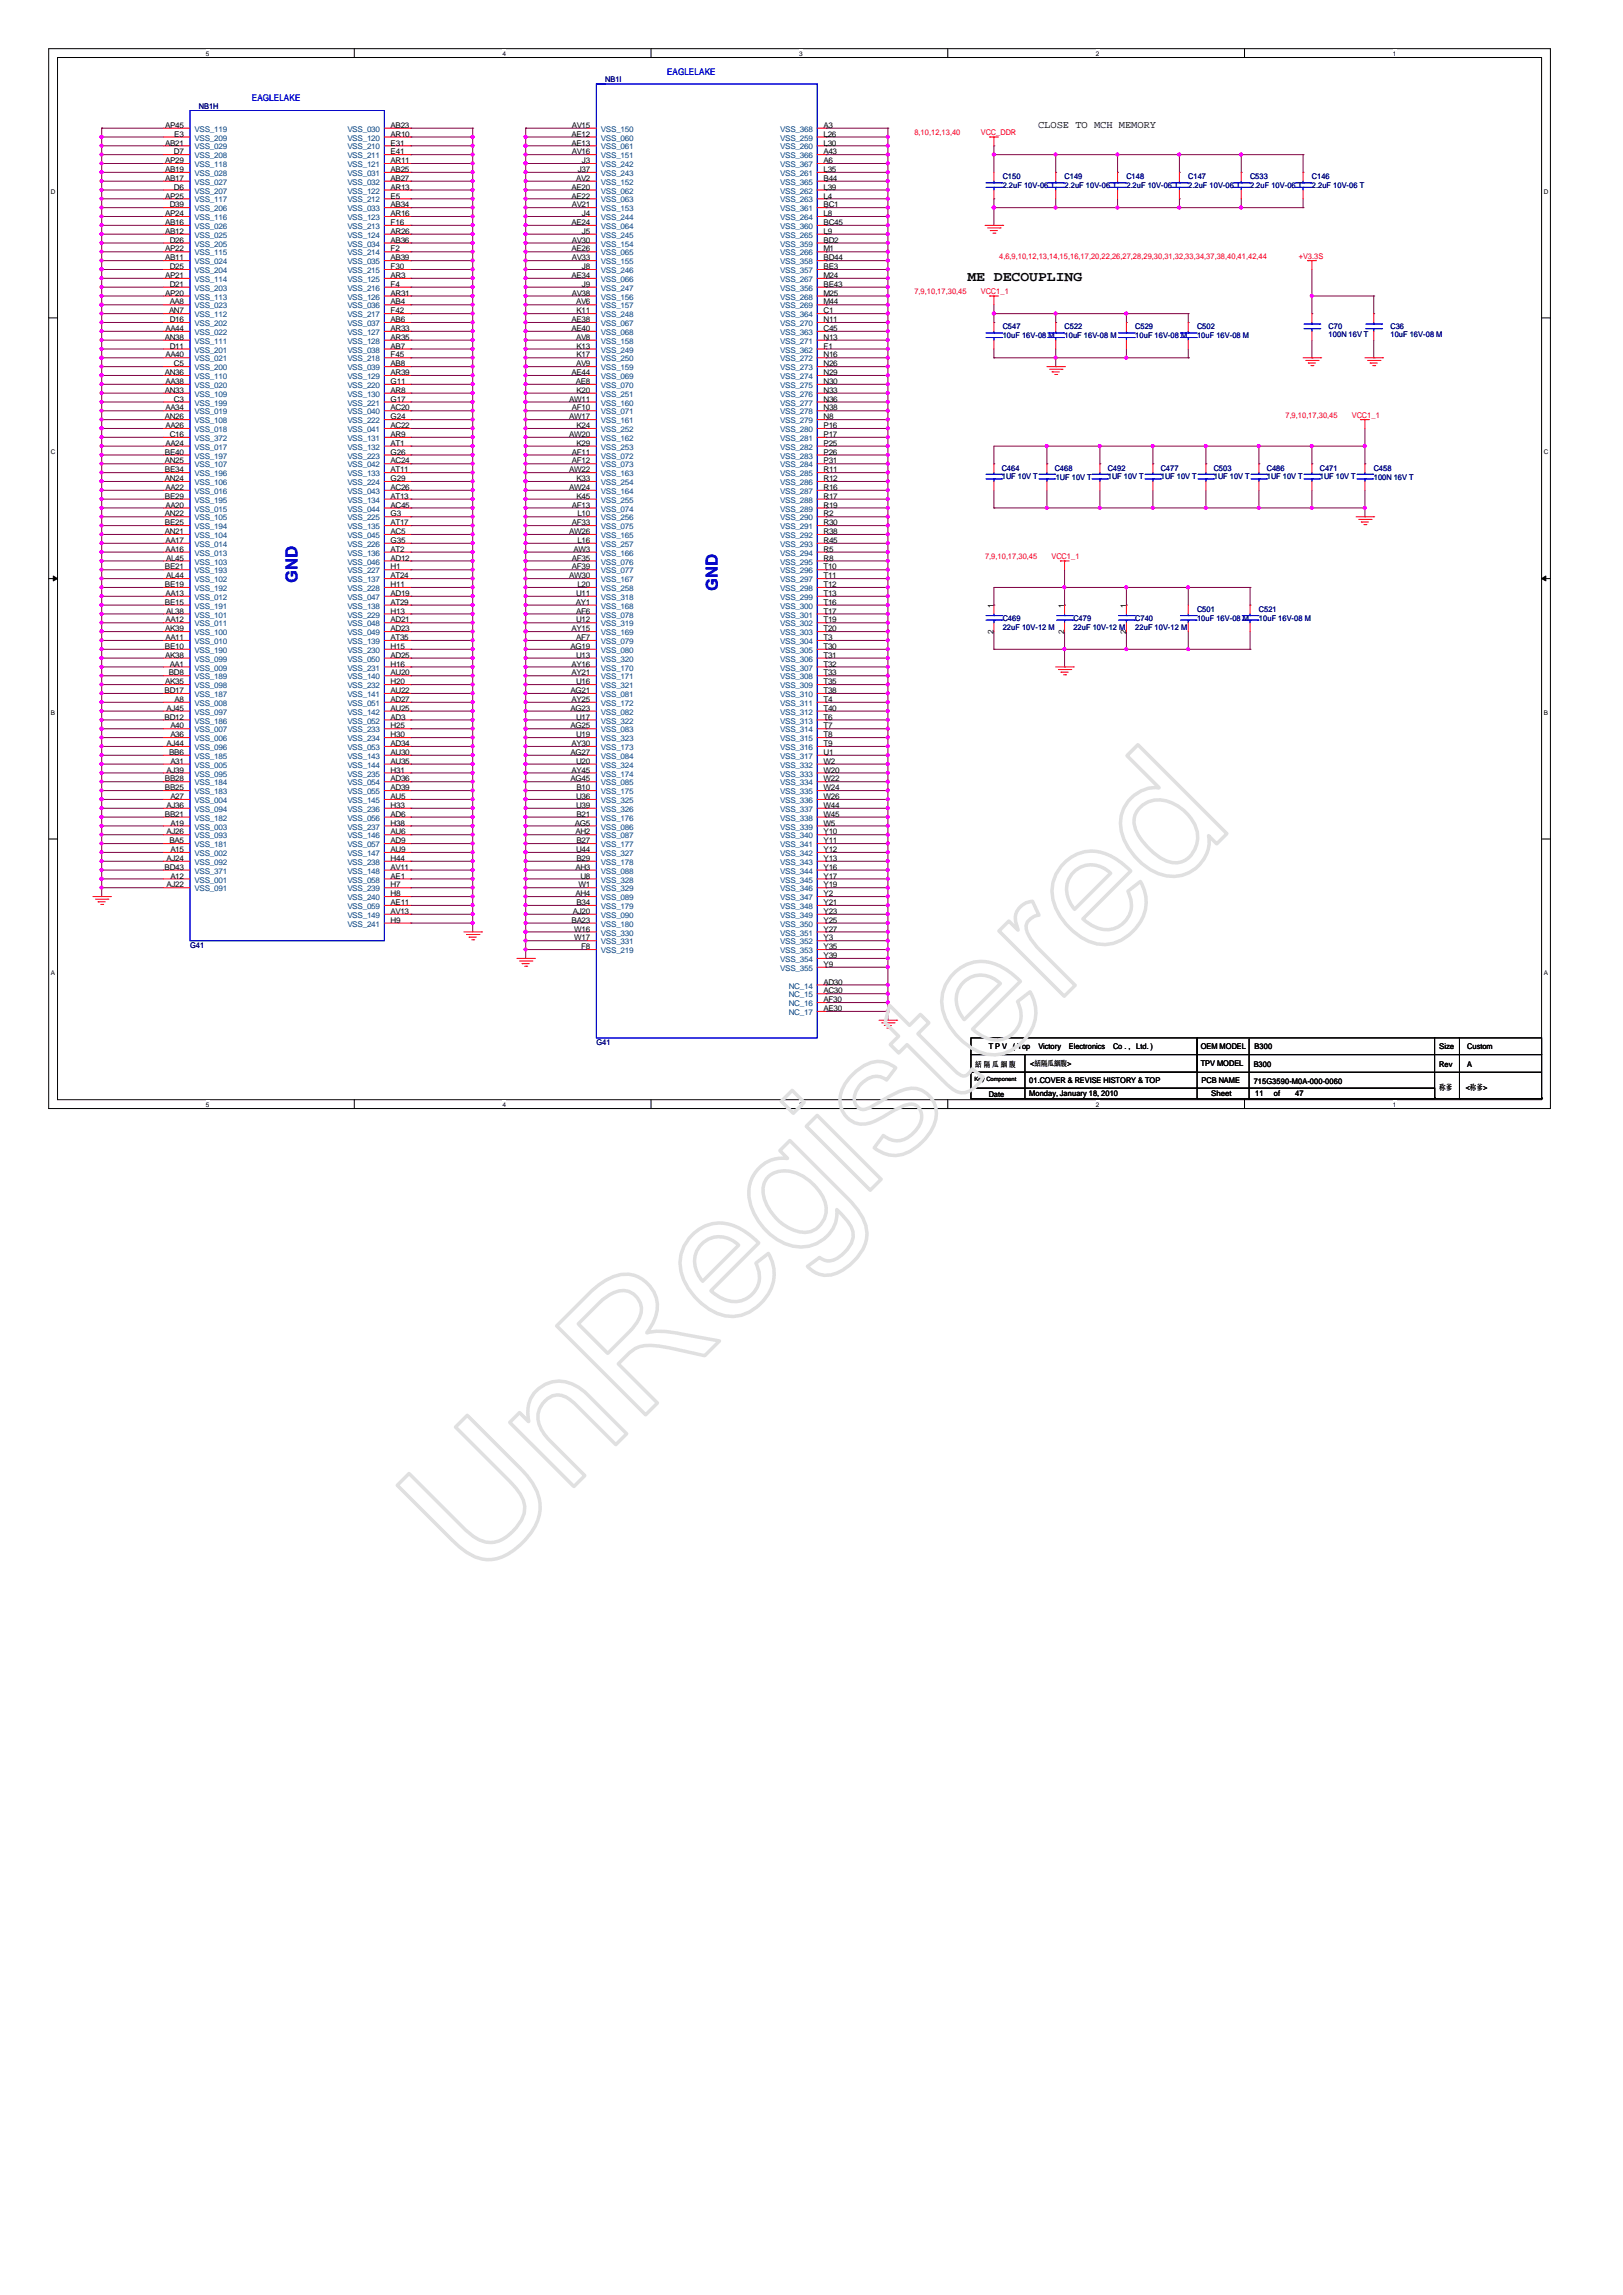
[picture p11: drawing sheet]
<svg xmlns="http://www.w3.org/2000/svg" width="210mm" height="297mm" viewBox="0 0 210 297" stroke-linecap="round" stroke-linejoin="round" font-family="sans-serif">
<defs><g id="words">
<text font-size="22.7" fill="#e0e0e0" x="61.6" y="205" transform="rotate(-45 61.6 205)">UnRegistered</text>
<g font-size="2.2" fill="#00f">
<text x="38.5" y="75.5" transform="rotate(-90 38.5 75.5)">GND</text>
<text x="92.9" y="76.5" transform="rotate(-90 92.9 76.5)">GND</text>
</g>
<text font-size="1.8" x="125.2" y="36.4">ME DECOUPLING</text>
<text font-size="1.4" x="134.3" y="16.6">CLOSE TO MCH MEMORY</text>
<g font-size="1.2" fill="#00f">
<text x="86.3" y="9.7">EAGLELAKE</text>
<text x="32.6" y="13.1">EAGLELAKE</text>
</g>
<g font-size="1" fill="#000080">
<text x="78.3" y="10.6">NB1I</text>
<text x="25.7" y="14">NB1H</text>
<text x="129.7" y="23.2">C150</text>
<text x="137.7" y="23.2">C149</text>
<text x="145.7" y="23.2">C148</text>
<text x="153.7" y="23.2">C147</text>
<text x="161.7" y="23.2">C533</text>
<text x="169.7" y="23.2">C146</text>
<text x="129.7" y="24.3">2.2uF 10V-06 T</text>
<text x="137.7" y="24.3">2.2uF 10V-06 T</text>
<text x="145.7" y="24.3">2.2uF 10V-06 T</text>
<text x="153.7" y="24.3">2.2uF 10V-06 T</text>
<text x="161.7" y="24.3">2.2uF 10V-06 T</text>
<text x="169.7" y="24.3">2.2uF 10V-06 T</text>
<text x="129.7" y="42.6">C547</text>
<text x="129.7" y="43.8">10uF 16V-08 M</text>
<text x="137.7" y="42.6">C522</text>
<text x="137.7" y="43.8">10uF 16V-08 M</text>
<text x="146.9" y="42.6">C529</text>
<text x="146.9" y="43.8">10uF 16V-08 M</text>
<text x="154.9" y="42.6">C502</text>
<text x="154.9" y="43.8">10uF 16V-08 M</text>
<text x="171.9" y="42.6">C70</text>
<text x="171.9" y="43.6">100N 16V T</text>
<text x="179.9" y="42.6">C36</text>
<text x="179.9" y="43.6">10uF 16V-08 M</text>
<text x="129.6" y="60.9">C464</text>
<text x="129.6" y="61.9">1UF 10V T</text>
<text x="136.5" y="60.9">C468</text>
<text x="136.6" y="62.1">1UF 10V T</text>
<text x="143.3" y="60.9">C492</text>
<text x="143.3" y="61.9">1UF 10V T</text>
<text x="150.2" y="60.9">C477</text>
<text x="150.2" y="61.9">1UF 10V T</text>
<text x="157" y="60.9">C503</text>
<text x="157" y="61.9">1UF 10V T</text>
<text x="163.9" y="60.9">C486</text>
<text x="163.9" y="61.9">1UF 10V T</text>
<text x="170.8" y="60.9">C471</text>
<text x="170.8" y="61.9">1UF 10V T</text>
<text x="177.7" y="60.9">C458</text>
<text x="177.7" y="62.1">100N 16V T</text>
<text x="129.7" y="80.3">C469</text>
<text x="129.7" y="81.5">22uF 10V-12 M</text>
<text x="138.9" y="80.3">C479</text>
<text x="138.9" y="81.5">22uF 10V-12 M</text>
<text x="146.9" y="80.3">C740</text>
<text x="146.9" y="81.5">22uF 10V-12 M</text>
<text x="154.9" y="79.2">C501</text>
<text x="154.9" y="80.3">10uF 16V-08 M</text>
<text x="162.9" y="79.2">C521</text>
<text x="162.9" y="80.3">10uF 16V-08 M</text>
<text x="24.6" y="122.6">G41</text>
<text x="77.2" y="135.2">G41</text>
</g>
<g font-size="1">
<text x="21.4" y="16.5">AP45</text>
<text x="22.6" y="17.7">E3</text>
<text x="50.5" y="16.5">AB23</text>
<text x="50.5" y="17.7">AR10</text>
<text x="73.9" y="17.7">AE12</text>
<text x="74" y="16.5">AV15</text>
<text x="106.5" y="16.5">A3</text>
<text x="106.5" y="17.7">L26</text>
<text x="21.4" y="23.4">AB17</text>
<text x="21.4" y="22.3">AB19</text>
<text x="21.4" y="21.1">AP29</text>
<text x="21.4" y="18.8">AB21</text>
<text x="22.5" y="20">D7</text>
<text x="50.5" y="18.8">E31</text>
<text x="50.5" y="20">E41</text>
<text x="50.5" y="21.1">AR11</text>
<text x="50.5" y="22.3">AB25</text>
<text x="50.5" y="23.4">AB27</text>
<text x="73.9" y="18.8">AE13</text>
<text x="74" y="20">AV16</text>
<text x="74.5" y="23.4">AV2</text>
<text x="74.8" y="22.3">J37</text>
<text x="75.3" y="21.1">J3</text>
<text x="106.5" y="18.8">L30</text>
<text x="106.5" y="20">A43</text>
<text x="106.5" y="21.1">A6</text>
<text x="106.5" y="22.3">L35</text>
<text x="106.5" y="23.4">B44</text>
<text x="21.4" y="29.1">AB16</text>
<text x="21.4" y="28">AP24</text>
<text x="21.4" y="25.7">AP25</text>
<text x="22" y="26.8">D39</text>
<text x="22.5" y="24.5">D6</text>
<text x="50.5" y="24.5">AR13</text>
<text x="50.5" y="25.7">E5</text>
<text x="50.5" y="26.8">AB34</text>
<text x="50.5" y="28">AR16</text>
<text x="50.5" y="29.1">F16</text>
<text x="73.9" y="24.5">AE20</text>
<text x="73.9" y="25.7">AE22</text>
<text x="73.9" y="29.1">AE24</text>
<text x="74" y="26.8">AV21</text>
<text x="75.3" y="28">J4</text>
<text x="106.5" y="24.5">L39</text>
<text x="106.5" y="25.7">L4</text>
<text x="106.5" y="26.8">BC1</text>
<text x="106.5" y="28">L8</text>
<text x="106.5" y="29.1">BC45</text>
<text x="21.4" y="36">AP21</text>
<text x="21.4" y="33.7">AB11</text>
<text x="21.4" y="32.5">AP22</text>
<text x="21.4" y="30.3">AB12</text>
<text x="22" y="34.8">D25</text>
<text x="22" y="31.4">D26</text>
<text x="50.5" y="30.3">AR26</text>
<text x="50.5" y="31.4">AB36</text>
<text x="50.5" y="32.5">F2</text>
<text x="50.5" y="33.7">AB39</text>
<text x="50.5" y="34.8">F30</text>
<text x="50.5" y="36">AR3</text>
<text x="73.9" y="32.5">AE26</text>
<text x="73.9" y="36">AE34</text>
<text x="74" y="31.4">AV30</text>
<text x="74" y="33.7">AV33</text>
<text x="75.3" y="30.3">J5</text>
<text x="75.3" y="34.8">J8</text>
<text x="106.5" y="30.3">L9</text>
<text x="106.5" y="31.4">BD2</text>
<text x="106.5" y="32.5">M1</text>
<text x="106.5" y="33.7">BD44</text>
<text x="106.5" y="34.8">BE3</text>
<text x="106.5" y="36">M24</text>
<text x="21.4" y="38.3">AP20</text>
<text x="21.9" y="40.5">AN7</text>
<text x="22" y="41.7">D16</text>
<text x="22" y="39.4">AA8</text>
<text x="22" y="37.1">D21</text>
<text x="50.5" y="37.1">F4</text>
<text x="50.5" y="38.3">AR31</text>
<text x="50.5" y="39.4">AB4</text>
<text x="50.5" y="40.5">F42</text>
<text x="50.5" y="41.7">AB6</text>
<text x="73.9" y="41.7">AE38</text>
<text x="74" y="38.3">AV38</text>
<text x="74.5" y="39.4">AV6</text>
<text x="74.6" y="40.5">K11</text>
<text x="75.3" y="37.1">J9</text>
<text x="106.5" y="37.1">BE43</text>
<text x="106.5" y="38.3">M25</text>
<text x="106.5" y="39.4">M44</text>
<text x="106.5" y="40.5">C1</text>
<text x="106.5" y="41.7">N11</text>
<text x="21.3" y="44">AN38</text>
<text x="21.4" y="46.3">AA40</text>
<text x="21.4" y="42.8">AA44</text>
<text x="22" y="45.1">D11</text>
<text x="22.5" y="47.4">C5</text>
<text x="50.5" y="42.8">AR33</text>
<text x="50.5" y="44">AR35</text>
<text x="50.5" y="45.1">AB7</text>
<text x="50.5" y="46.3">F45</text>
<text x="50.5" y="47.4">AB8</text>
<text x="73.9" y="42.8">AE40</text>
<text x="74.5" y="44">AV8</text>
<text x="74.5" y="47.4">AV9</text>
<text x="74.6" y="45.1">K13</text>
<text x="74.6" y="46.3">K17</text>
<text x="106.5" y="42.8">C45</text>
<text x="106.5" y="44">N13</text>
<text x="106.5" y="45.1">F1</text>
<text x="106.5" y="46.3">N16</text>
<text x="106.5" y="47.4">N26</text>
<text x="21.3" y="50.8">AN33</text>
<text x="21.3" y="48.5">AN36</text>
<text x="21.4" y="53.1">AA34</text>
<text x="21.4" y="49.7">AA38</text>
<text x="22.5" y="52">C3</text>
<text x="50.5" y="48.5">AR39</text>
<text x="50.5" y="49.7">G11</text>
<text x="50.5" y="50.8">AR8</text>
<text x="50.5" y="52">G17</text>
<text x="50.5" y="53.1">AC20</text>
<text x="73.7" y="52">AW11</text>
<text x="73.9" y="48.5">AE44</text>
<text x="74" y="53.1">AF10</text>
<text x="74.5" y="49.7">AE8</text>
<text x="74.6" y="50.8">K20</text>
<text x="106.5" y="48.5">N29</text>
<text x="106.5" y="49.7">N30</text>
<text x="106.5" y="50.8">N33</text>
<text x="106.5" y="52">N36</text>
<text x="106.5" y="53.1">N38</text>
<text x="21.3" y="60">AN25</text>
<text x="21.3" y="58.8">BE40</text>
<text x="21.3" y="54.3">AN26</text>
<text x="21.4" y="57.7">AA24</text>
<text x="21.4" y="55.4">AA26</text>
<text x="22" y="56.5">C16</text>
<text x="50.5" y="54.3">G24</text>
<text x="50.5" y="55.4">AC22</text>
<text x="50.5" y="56.5">AR9</text>
<text x="50.5" y="57.7">AT1</text>
<text x="50.5" y="58.8">G26</text>
<text x="50.5" y="60">AC24</text>
<text x="73.7" y="54.3">AW17</text>
<text x="73.7" y="56.5">AW20</text>
<text x="74" y="58.8">AF11</text>
<text x="74" y="60">AF12</text>
<text x="74.6" y="55.4">K24</text>
<text x="74.6" y="57.7">K29</text>
<text x="106.5" y="54.3">N8</text>
<text x="106.5" y="55.4">P16</text>
<text x="106.5" y="56.5">P17</text>
<text x="106.5" y="57.7">P25</text>
<text x="106.5" y="58.8">P26</text>
<text x="106.5" y="60">P31</text>
<text x="21.3" y="64.6">BE29</text>
<text x="21.3" y="62.3">AN24</text>
<text x="21.3" y="61.1">BE34</text>
<text x="21.4" y="65.7">AA20</text>
<text x="21.4" y="63.4">AA22</text>
<text x="50.5" y="61.1">AT11</text>
<text x="50.5" y="62.3">G29</text>
<text x="50.5" y="63.4">AC26</text>
<text x="50.5" y="64.6">AT13</text>
<text x="50.5" y="65.7">AC45</text>
<text x="73.7" y="61.1">AW22</text>
<text x="73.7" y="63.4">AW24</text>
<text x="74" y="65.7">AF13</text>
<text x="74.6" y="62.3">K33</text>
<text x="74.6" y="64.6">K45</text>
<text x="106.5" y="61.1">R11</text>
<text x="106.5" y="62.3">R12</text>
<text x="106.5" y="63.4">R16</text>
<text x="106.5" y="64.6">R17</text>
<text x="106.5" y="65.7">R19</text>
<text x="21.3" y="69.1">AN21</text>
<text x="21.3" y="68">BE25</text>
<text x="21.3" y="66.8">AN22</text>
<text x="21.4" y="71.4">AA16</text>
<text x="21.4" y="70.3">AA17</text>
<text x="50.5" y="66.8">G3</text>
<text x="50.5" y="68">AT17</text>
<text x="50.5" y="69.1">AC5</text>
<text x="50.5" y="70.3">G35</text>
<text x="50.5" y="71.4">AT2</text>
<text x="73.7" y="69.1">AW26</text>
<text x="74" y="68">AF33</text>
<text x="74.2" y="71.4">AW3</text>
<text x="74.7" y="66.8">L10</text>
<text x="74.7" y="70.3">L16</text>
<text x="106.5" y="66.8">R2</text>
<text x="106.5" y="68">R30</text>
<text x="106.5" y="69.1">R38</text>
<text x="106.5" y="70.3">R45</text>
<text x="106.5" y="71.4">R5</text>
<text x="21.3" y="76">BE19</text>
<text x="21.3" y="73.7">BE21</text>
<text x="21.4" y="77.1">AA13</text>
<text x="21.5" y="74.8">AL44</text>
<text x="21.5" y="72.6">AL45</text>
<text x="50.5" y="72.6">AD12</text>
<text x="50.5" y="73.7">H1</text>
<text x="50.5" y="74.8">AT24</text>
<text x="50.5" y="76">H11</text>
<text x="50.5" y="77.1">AD19</text>
<text x="73.7" y="74.8">AW30</text>
<text x="74" y="72.6">AF35</text>
<text x="74" y="73.7">AF39</text>
<text x="74.5" y="77.1">U11</text>
<text x="74.7" y="76">L20</text>
<text x="106.5" y="72.6">R8</text>
<text x="106.5" y="73.7">T10</text>
<text x="106.5" y="74.8">T11</text>
<text x="106.5" y="76">T12</text>
<text x="106.5" y="77.1">T13</text>
<text x="21.3" y="84">BE10</text>
<text x="21.3" y="78.3">BE15</text>
<text x="21.4" y="81.7">AK39</text>
<text x="21.4" y="82.8">AA11</text>
<text x="21.4" y="80.6">AA12</text>
<text x="21.5" y="79.4">AL38</text>
<text x="50.5" y="78.3">AT29</text>
<text x="50.5" y="79.4">H13</text>
<text x="50.5" y="80.6">AD21</text>
<text x="50.5" y="81.7">AD23</text>
<text x="50.5" y="82.8">AT35</text>
<text x="50.5" y="84">H15</text>
<text x="73.8" y="84">AG19</text>
<text x="73.9" y="81.7">AY15</text>
<text x="74.5" y="78.3">AY1</text>
<text x="74.5" y="79.4">AF6</text>
<text x="74.5" y="80.6">U12</text>
<text x="74.5" y="82.8">AF7</text>
<text x="106.5" y="78.3">T16</text>
<text x="106.5" y="79.4">T17</text>
<text x="106.5" y="80.6">T19</text>
<text x="106.5" y="81.7">T20</text>
<text x="106.5" y="82.8">T3</text>
<text x="106.5" y="84">T30</text>
<text x="128.6" y="82" transform="rotate(-90 128.6 82)">2</text>
<text x="128.6" y="78.6" transform="rotate(-90 128.6 78.6)">1</text>
<text x="137.7" y="82" transform="rotate(-90 137.7 82)">2</text>
<text x="137.7" y="78.6" transform="rotate(-90 137.7 78.6)">1</text>
<text x="145.7" y="82" transform="rotate(-90 145.7 82)">2</text>
<text x="145.7" y="78.6" transform="rotate(-90 145.7 78.6)">1</text>
<text x="21.3" y="89.7">BD17</text>
<text x="21.4" y="88.6">AK35</text>
<text x="21.4" y="85.1">AK38</text>
<text x="21.8" y="87.4">BD8</text>
<text x="22" y="86.3">AA1</text>
<text x="50.5" y="85.1">AD25</text>
<text x="50.5" y="86.3">H16</text>
<text x="50.5" y="87.4">AU20</text>
<text x="50.5" y="88.6">H20</text>
<text x="50.5" y="89.7">AU22</text>
<text x="73.8" y="89.7">AG21</text>
<text x="73.9" y="86.3">AY16</text>
<text x="73.9" y="87.4">AY21</text>
<text x="74.5" y="85.1">U13</text>
<text x="74.5" y="88.6">U16</text>
<text x="106.5" y="85.1">T31</text>
<text x="106.5" y="86.3">T32</text>
<text x="106.5" y="87.4">T33</text>
<text x="106.5" y="88.6">T35</text>
<text x="106.5" y="89.7">T38</text>
<text x="21.3" y="93.1">BD12</text>
<text x="21.5" y="92">AJ45</text>
<text x="22" y="95.4">A36</text>
<text x="22" y="94.3">A40</text>
<text x="22.6" y="90.8">A8</text>
<text x="50.5" y="90.8">AD27</text>
<text x="50.5" y="92">AU25</text>
<text x="50.5" y="93.1">AD3</text>
<text x="50.5" y="94.3">H25</text>
<text x="50.5" y="95.4">H30</text>
<text x="73.8" y="92">AG23</text>
<text x="73.8" y="94.3">AG25</text>
<text x="73.9" y="90.8">AY25</text>
<text x="74.5" y="93.1">U17</text>
<text x="74.5" y="95.4">U19</text>
<text x="106.5" y="90.8">T4</text>
<text x="106.5" y="92">T40</text>
<text x="106.5" y="93.1">T6</text>
<text x="106.5" y="94.3">T7</text>
<text x="106.5" y="95.4">T8</text>
<text x="21.3" y="101.1">BB28</text>
<text x="21.5" y="100">AJ39</text>
<text x="21.5" y="96.6">AJ44</text>
<text x="21.9" y="97.7">BB6</text>
<text x="22" y="98.8">A31</text>
<text x="50.5" y="96.6">AD34</text>
<text x="50.5" y="97.7">AU30</text>
<text x="50.5" y="98.8">AU35</text>
<text x="50.5" y="100">H31</text>
<text x="50.5" y="101.1">AD36</text>
<text x="73.8" y="97.7">AG27</text>
<text x="73.8" y="101.1">AG45</text>
<text x="73.9" y="96.6">AY30</text>
<text x="73.9" y="100">AY45</text>
<text x="74.5" y="98.8">U20</text>
<text x="106.5" y="96.6">T9</text>
<text x="106.5" y="97.7">U1</text>
<text x="106.5" y="98.8">W2</text>
<text x="106.5" y="100">W20</text>
<text x="106.5" y="101.1">W22</text>
<text x="21.3" y="105.7">BB21</text>
<text x="21.3" y="102.3">BB25</text>
<text x="21.5" y="108">AJ26</text>
<text x="21.5" y="104.6">AJ36</text>
<text x="22" y="106.8">A19</text>
<text x="22" y="103.4">A27</text>
<text x="50.5" y="102.3">AD39</text>
<text x="50.5" y="103.4">AU5</text>
<text x="50.5" y="104.6">H33</text>
<text x="50.5" y="105.7">AD6</text>
<text x="50.5" y="106.8">H38</text>
<text x="50.5" y="108">AU6</text>
<text x="74.4" y="106.8">AG5</text>
<text x="74.5" y="108">AH2</text>
<text x="74.5" y="103.4">U36</text>
<text x="74.5" y="104.6">U39</text>
<text x="74.6" y="102.3">B10</text>
<text x="74.6" y="105.7">B21</text>
<text x="106.5" y="102.3">W24</text>
<text x="106.5" y="103.4">W26</text>
<text x="106.5" y="104.6">W44</text>
<text x="106.5" y="105.7">W45</text>
<text x="106.5" y="106.8">W5</text>
<text x="106.5" y="108">Y10</text>
<text x="21.3" y="112.6">BD43</text>
<text x="21.5" y="111.4">AJ24</text>
<text x="21.9" y="109.1">BA5</text>
<text x="22" y="113.7">A12</text>
<text x="22" y="110.3">A15</text>
<text x="50.5" y="109.1">AD9</text>
<text x="50.5" y="110.3">AU9</text>
<text x="50.5" y="111.4">H44</text>
<text x="50.5" y="112.6">AV11</text>
<text x="50.5" y="113.7">AE1</text>
<text x="74.5" y="112.6">AH3</text>
<text x="74.5" y="110.3">U44</text>
<text x="74.6" y="109.1">B27</text>
<text x="74.6" y="111.4">B29</text>
<text x="75.1" y="113.7">U8</text>
<text x="106.5" y="109.1">Y11</text>
<text x="106.5" y="110.3">Y12</text>
<text x="106.5" y="111.4">Y13</text>
<text x="106.5" y="112.6">Y16</text>
<text x="106.5" y="113.7">Y17</text>
<text x="21.5" y="114.8">AJ22</text>
<text x="50.5" y="114.8">H7</text>
<text x="50.5" y="116">H8</text>
<text x="50.5" y="117.1">AE11</text>
<text x="50.5" y="118.3">AV13</text>
<text x="50.5" y="119.4">H9</text>
<text x="73.9" y="119.4">BA23</text>
<text x="74.1" y="118.3">AJ20</text>
<text x="74.5" y="116">AH4</text>
<text x="74.6" y="117.1">B34</text>
<text x="74.8" y="114.8">W1</text>
<text x="106.5" y="114.8">Y19</text>
<text x="106.5" y="116">Y2</text>
<text x="106.5" y="117.1">Y21</text>
<text x="106.5" y="118.3">Y23</text>
<text x="106.5" y="119.4">Y25</text>
<text x="74.3" y="120.6">W16</text>
<text x="74.3" y="121.7">W17</text>
<text x="75.2" y="122.8">F8</text>
<text x="106.5" y="120.6">Y27</text>
<text x="106.5" y="121.7">Y3</text>
<text x="106.5" y="122.8">Y35</text>
<text x="106.5" y="124">Y39</text>
<text x="106.5" y="125.1">Y9</text>
<text x="106.5" y="127.4">AD30</text>
<text x="106.5" y="128.6">AC30</text>
<text x="106.5" y="129.7">AF30</text>
<text x="106.5" y="130.8">AE30</text>
<text x="127.9" y="135.8">T P V</text>
<text x="131.1" y="135.8">( Top</text>
<text x="133.3" y="138">&lt;絬隔瓜絪腹&gt;</text>
<text x="134.4" y="135.8">Victory</text>
<text x="138.3" y="135.8">Electronics</text>
<text x="144" y="135.8">Co . ,</text>
<text x="147" y="135.8">Ltd. )</text>
<text x="155.4" y="135.8">OEM MODEL</text>
<text x="155.4" y="138">TPV MODEL</text>
<text x="162.3" y="135.8">B300</text>
<text x="186.2" y="135.8">Size</text>
<text x="189.9" y="135.8">Custom</text>
<text x="126.2" y="138.1">絬 隔 瓜 絪 腹</text>
<text x="127.9" y="141.9">Date</text>
<text x="133.2" y="141.9">Monday, January 18, 2010</text>
<text x="133.2" y="140.1">01.COVER &amp; REVISE HISTORY &amp; TOP</text>
<text x="155.5" y="140.1">PCB NAME</text>
<text x="156.7" y="141.9">Sheet</text>
<text x="162.2" y="138.1">B300</text>
<text x="162.2" y="140.2">715G3590-M0A-000-0060</text>
<text x="162.4" y="141.9">11</text>
<text x="164.8" y="141.9">of</text>
<text x="167.6" y="141.9">47</text>
<text x="186.2" y="138.1">Rev</text>
<text x="186.2" y="141">称爹</text>
<text x="189.6" y="141">&lt;称爹&gt;</text>
<text x="189.9" y="138.1">A</text>
</g>
<g font-size="1" fill="#004080">
<text x="25.2" y="17.1">VSS_119</text>
<text x="45" y="17.1">VSS_030</text>
<text x="77.8" y="17.1">VSS_150</text>
<text x="101" y="17.1">VSS_368</text>
<text x="25.2" y="23.9">VSS_027</text>
<text x="25.2" y="22.8">VSS_028</text>
<text x="25.2" y="21.6">VSS_118</text>
<text x="25.2" y="20.5">VSS_208</text>
<text x="25.2" y="19.3">VSS_029</text>
<text x="25.2" y="18.2">VSS_209</text>
<text x="45" y="18.2">VSS_120</text>
<text x="45" y="19.3">VSS_210</text>
<text x="45" y="20.5">VSS_211</text>
<text x="45" y="21.6">VSS_121</text>
<text x="45" y="22.8">VSS_031</text>
<text x="45" y="23.9">VSS_032</text>
<text x="77.8" y="18.2">VSS_060</text>
<text x="77.8" y="19.3">VSS_061</text>
<text x="77.8" y="20.5">VSS_151</text>
<text x="77.8" y="21.6">VSS_242</text>
<text x="77.8" y="22.8">VSS_243</text>
<text x="77.8" y="23.9">VSS_152</text>
<text x="101" y="18.2">VSS_259</text>
<text x="101" y="19.3">VSS_260</text>
<text x="101" y="20.5">VSS_366</text>
<text x="101" y="21.6">VSS_367</text>
<text x="101" y="22.8">VSS_261</text>
<text x="101" y="23.9">VSS_365</text>
<text x="25.2" y="29.6">VSS_026</text>
<text x="25.2" y="28.5">VSS_116</text>
<text x="25.2" y="27.3">VSS_206</text>
<text x="25.2" y="26.2">VSS_117</text>
<text x="25.2" y="25.1">VSS_207</text>
<text x="45" y="25.1">VSS_122</text>
<text x="45" y="26.2">VSS_212</text>
<text x="45" y="27.3">VSS_033</text>
<text x="45" y="28.5">VSS_123</text>
<text x="45" y="29.6">VSS_213</text>
<text x="77.8" y="25.1">VSS_062</text>
<text x="77.8" y="26.2">VSS_063</text>
<text x="77.8" y="27.3">VSS_153</text>
<text x="77.8" y="28.5">VSS_244</text>
<text x="77.8" y="29.6">VSS_064</text>
<text x="101" y="25.1">VSS_262</text>
<text x="101" y="26.2">VSS_263</text>
<text x="101" y="27.3">VSS_361</text>
<text x="101" y="28.5">VSS_264</text>
<text x="101" y="29.6">VSS_360</text>
<text x="25.2" y="35.3">VSS_204</text>
<text x="25.2" y="34.2">VSS_024</text>
<text x="25.2" y="33.1">VSS_115</text>
<text x="25.2" y="31.9">VSS_205</text>
<text x="25.2" y="30.8">VSS_025</text>
<text x="45" y="30.8">VSS_124</text>
<text x="45" y="31.9">VSS_034</text>
<text x="45" y="33.1">VSS_214</text>
<text x="45" y="34.2">VSS_035</text>
<text x="45" y="35.3">VSS_215</text>
<text x="77.8" y="30.8">VSS_245</text>
<text x="77.8" y="31.9">VSS_154</text>
<text x="77.8" y="33.1">VSS_065</text>
<text x="77.8" y="34.2">VSS_155</text>
<text x="77.8" y="35.3">VSS_246</text>
<text x="101" y="30.8">VSS_265</text>
<text x="101" y="31.9">VSS_359</text>
<text x="101" y="33.1">VSS_266</text>
<text x="101" y="34.2">VSS_358</text>
<text x="101" y="35.3">VSS_357</text>
<text x="25.2" y="41.1">VSS_112</text>
<text x="25.2" y="39.9">VSS_023</text>
<text x="25.2" y="38.8">VSS_113</text>
<text x="25.2" y="37.6">VSS_203</text>
<text x="25.2" y="36.5">VSS_114</text>
<text x="45" y="36.5">VSS_125</text>
<text x="45" y="37.6">VSS_216</text>
<text x="45" y="38.8">VSS_126</text>
<text x="45" y="39.9">VSS_036</text>
<text x="45" y="41.1">VSS_217</text>
<text x="77.8" y="36.5">VSS_066</text>
<text x="77.8" y="37.6">VSS_247</text>
<text x="77.8" y="38.8">VSS_156</text>
<text x="77.8" y="39.9">VSS_157</text>
<text x="77.8" y="41.1">VSS_248</text>
<text x="101" y="36.5">VSS_267</text>
<text x="101" y="37.6">VSS_356</text>
<text x="101" y="38.8">VSS_268</text>
<text x="101" y="39.9">VSS_269</text>
<text x="101" y="41.1">VSS_364</text>
<text x="25.2" y="47.9">VSS_200</text>
<text x="25.2" y="46.8">VSS_021</text>
<text x="25.2" y="45.6">VSS_201</text>
<text x="25.2" y="44.5">VSS_111</text>
<text x="25.2" y="43.3">VSS_022</text>
<text x="25.2" y="42.2">VSS_202</text>
<text x="45" y="42.2">VSS_037</text>
<text x="45" y="43.3">VSS_127</text>
<text x="45" y="44.5">VSS_128</text>
<text x="45" y="45.6">VSS_038</text>
<text x="45" y="46.8">VSS_218</text>
<text x="45" y="47.9">VSS_039</text>
<text x="77.8" y="42.2">VSS_067</text>
<text x="77.8" y="43.3">VSS_068</text>
<text x="77.8" y="44.5">VSS_158</text>
<text x="77.8" y="45.6">VSS_249</text>
<text x="77.8" y="46.8">VSS_250</text>
<text x="77.8" y="47.9">VSS_159</text>
<text x="101" y="42.2">VSS_270</text>
<text x="101" y="43.3">VSS_363</text>
<text x="101" y="44.5">VSS_271</text>
<text x="101" y="45.6">VSS_362</text>
<text x="101" y="46.8">VSS_272</text>
<text x="101" y="47.9">VSS_273</text>
<text x="25.2" y="53.6">VSS_019</text>
<text x="25.2" y="52.5">VSS_199</text>
<text x="25.2" y="51.3">VSS_109</text>
<text x="25.2" y="50.2">VSS_020</text>
<text x="25.2" y="49.1">VSS_110</text>
<text x="45" y="49.1">VSS_129</text>
<text x="45" y="50.2">VSS_220</text>
<text x="45" y="51.3">VSS_130</text>
<text x="45" y="52.5">VSS_221</text>
<text x="45" y="53.6">VSS_040</text>
<text x="77.8" y="49.1">VSS_069</text>
<text x="77.8" y="50.2">VSS_070</text>
<text x="77.8" y="51.3">VSS_251</text>
<text x="77.8" y="52.5">VSS_160</text>
<text x="77.8" y="53.6">VSS_071</text>
<text x="101" y="49.1">VSS_274</text>
<text x="101" y="50.2">VSS_275</text>
<text x="101" y="51.3">VSS_276</text>
<text x="101" y="52.5">VSS_277</text>
<text x="101" y="53.6">VSS_278</text>
<text x="25.2" y="59.3">VSS_197</text>
<text x="25.2" y="58.2">VSS_017</text>
<text x="25.2" y="57.1">VSS_372</text>
<text x="25.2" y="55.9">VSS_018</text>
<text x="25.2" y="54.8">VSS_108</text>
<text x="45" y="54.8">VSS_222</text>
<text x="45" y="55.9">VSS_041</text>
<text x="45" y="57.1">VSS_131</text>
<text x="45" y="58.2">VSS_132</text>
<text x="45" y="59.3">VSS_223</text>
<text x="77.8" y="54.8">VSS_161</text>
<text x="77.8" y="55.9">VSS_252</text>
<text x="77.8" y="57.1">VSS_162</text>
<text x="77.8" y="58.2">VSS_253</text>
<text x="77.8" y="59.3">VSS_072</text>
<text x="101" y="54.8">VSS_279</text>
<text x="101" y="55.9">VSS_280</text>
<text x="101" y="57.1">VSS_281</text>
<text x="101" y="58.2">VSS_282</text>
<text x="101" y="59.3">VSS_283</text>
<text x="25.2" y="65.1">VSS_195</text>
<text x="25.2" y="63.9">VSS_016</text>
<text x="25.2" y="62.8">VSS_106</text>
<text x="25.2" y="61.6">VSS_196</text>
<text x="25.2" y="60.5">VSS_107</text>
<text x="45" y="60.5">VSS_042</text>
<text x="45" y="61.6">VSS_133</text>
<text x="45" y="62.8">VSS_224</text>
<text x="45" y="63.9">VSS_043</text>
<text x="45" y="65.1">VSS_134</text>
<text x="77.8" y="60.5">VSS_073</text>
<text x="77.8" y="61.6">VSS_163</text>
<text x="77.8" y="62.8">VSS_254</text>
<text x="77.8" y="63.9">VSS_164</text>
<text x="77.8" y="65.1">VSS_255</text>
<text x="101" y="60.5">VSS_284</text>
<text x="101" y="61.6">VSS_285</text>
<text x="101" y="62.8">VSS_286</text>
<text x="101" y="63.9">VSS_287</text>
<text x="101" y="65.1">VSS_288</text>
<text x="25.2" y="71.9">VSS_013</text>
<text x="25.2" y="70.8">VSS_014</text>
<text x="25.2" y="69.6">VSS_104</text>
<text x="25.2" y="68.5">VSS_194</text>
<text x="25.2" y="67.3">VSS_105</text>
<text x="25.2" y="66.2">VSS_015</text>
<text x="45" y="66.2">VSS_044</text>
<text x="45" y="67.3">VSS_225</text>
<text x="45" y="68.5">VSS_135</text>
<text x="45" y="69.6">VSS_045</text>
<text x="45" y="70.8">VSS_226</text>
<text x="45" y="71.9">VSS_136</text>
<text x="77.8" y="66.2">VSS_074</text>
<text x="77.8" y="67.3">VSS_256</text>
<text x="77.8" y="68.5">VSS_075</text>
<text x="77.8" y="69.6">VSS_165</text>
<text x="77.8" y="70.8">VSS_257</text>
<text x="77.8" y="71.9">VSS_166</text>
<text x="101" y="66.2">VSS_289</text>
<text x="101" y="67.3">VSS_290</text>
<text x="101" y="68.5">VSS_291</text>
<text x="101" y="69.6">VSS_292</text>
<text x="101" y="70.8">VSS_293</text>
<text x="101" y="71.9">VSS_294</text>
<text x="25.2" y="77.6">VSS_012</text>
<text x="25.2" y="76.5">VSS_192</text>
<text x="25.2" y="75.3">VSS_102</text>
<text x="25.2" y="74.2">VSS_193</text>
<text x="25.2" y="73.1">VSS_103</text>
<text x="45" y="73.1">VSS_046</text>
<text x="45" y="74.2">VSS_227</text>
<text x="45" y="75.3">VSS_137</text>
<text x="45" y="76.5">VSS_228</text>
<text x="45" y="77.6">VSS_047</text>
<text x="77.8" y="73.1">VSS_076</text>
<text x="77.8" y="74.2">VSS_077</text>
<text x="77.8" y="75.3">VSS_167</text>
<text x="77.8" y="76.5">VSS_258</text>
<text x="77.8" y="77.6">VSS_318</text>
<text x="101" y="73.1">VSS_295</text>
<text x="101" y="74.2">VSS_296</text>
<text x="101" y="75.3">VSS_297</text>
<text x="101" y="76.5">VSS_298</text>
<text x="101" y="77.6">VSS_299</text>
<text x="25.2" y="83.3">VSS_010</text>
<text x="25.2" y="82.2">VSS_100</text>
<text x="25.2" y="81.1">VSS_011</text>
<text x="25.2" y="79.9">VSS_101</text>
<text x="25.2" y="78.8">VSS_191</text>
<text x="45" y="78.8">VSS_138</text>
<text x="45" y="79.9">VSS_229</text>
<text x="45" y="81.1">VSS_048</text>
<text x="45" y="82.2">VSS_049</text>
<text x="45" y="83.3">VSS_139</text>
<text x="77.8" y="78.8">VSS_168</text>
<text x="77.8" y="79.9">VSS_078</text>
<text x="77.8" y="81.1">VSS_319</text>
<text x="77.8" y="82.2">VSS_169</text>
<text x="77.8" y="83.3">VSS_079</text>
<text x="101" y="78.8">VSS_300</text>
<text x="101" y="79.9">VSS_301</text>
<text x="101" y="81.1">VSS_302</text>
<text x="101" y="82.2">VSS_303</text>
<text x="101" y="83.3">VSS_304</text>
<text x="25.2" y="89.1">VSS_098</text>
<text x="25.2" y="87.9">VSS_189</text>
<text x="25.2" y="86.8">VSS_009</text>
<text x="25.2" y="85.6">VSS_099</text>
<text x="25.2" y="84.5">VSS_190</text>
<text x="45" y="84.5">VSS_230</text>
<text x="45" y="85.6">VSS_050</text>
<text x="45" y="86.8">VSS_231</text>
<text x="45" y="87.9">VSS_140</text>
<text x="45" y="89.1">VSS_232</text>
<text x="77.8" y="84.5">VSS_080</text>
<text x="77.8" y="85.6">VSS_320</text>
<text x="77.8" y="86.8">VSS_170</text>
<text x="77.8" y="87.9">VSS_171</text>
<text x="77.8" y="89.1">VSS_321</text>
<text x="101" y="84.5">VSS_305</text>
<text x="101" y="85.6">VSS_306</text>
<text x="101" y="86.8">VSS_307</text>
<text x="101" y="87.9">VSS_308</text>
<text x="101" y="89.1">VSS_309</text>
<text x="25.2" y="95.9">VSS_006</text>
<text x="25.2" y="94.8">VSS_007</text>
<text x="25.2" y="93.6">VSS_186</text>
<text x="25.2" y="92.5">VSS_097</text>
<text x="25.2" y="91.3">VSS_008</text>
<text x="25.2" y="90.2">VSS_187</text>
<text x="45" y="90.2">VSS_141</text>
<text x="45" y="91.3">VSS_051</text>
<text x="45" y="92.5">VSS_142</text>
<text x="45" y="93.6">VSS_052</text>
<text x="45" y="94.8">VSS_233</text>
<text x="45" y="95.9">VSS_234</text>
<text x="77.8" y="90.2">VSS_081</text>
<text x="77.8" y="91.3">VSS_172</text>
<text x="77.8" y="92.5">VSS_082</text>
<text x="77.8" y="93.6">VSS_322</text>
<text x="77.8" y="94.8">VSS_083</text>
<text x="77.8" y="95.9">VSS_323</text>
<text x="101" y="90.2">VSS_310</text>
<text x="101" y="91.3">VSS_311</text>
<text x="101" y="92.5">VSS_312</text>
<text x="101" y="93.6">VSS_313</text>
<text x="101" y="94.8">VSS_314</text>
<text x="101" y="95.9">VSS_315</text>
<text x="25.2" y="101.6">VSS_184</text>
<text x="25.2" y="100.5">VSS_095</text>
<text x="25.2" y="99.3">VSS_005</text>
<text x="25.2" y="98.2">VSS_185</text>
<text x="25.2" y="97.1">VSS_096</text>
<text x="45" y="97.1">VSS_053</text>
<text x="45" y="98.2">VSS_143</text>
<text x="45" y="99.3">VSS_144</text>
<text x="45" y="100.5">VSS_235</text>
<text x="45" y="101.6">VSS_054</text>
<text x="77.8" y="97.1">VSS_173</text>
<text x="77.8" y="98.2">VSS_084</text>
<text x="77.8" y="99.3">VSS_324</text>
<text x="77.8" y="100.5">VSS_174</text>
<text x="77.8" y="101.6">VSS_085</text>
<text x="101" y="97.1">VSS_316</text>
<text x="101" y="98.2">VSS_317</text>
<text x="101" y="99.3">VSS_332</text>
<text x="101" y="100.5">VSS_333</text>
<text x="101" y="101.6">VSS_334</text>
<text x="25.2" y="107.3">VSS_003</text>
<text x="25.2" y="106.2">VSS_182</text>
<text x="25.2" y="105.1">VSS_094</text>
<text x="25.2" y="103.9">VSS_004</text>
<text x="25.2" y="102.8">VSS_183</text>
<text x="45" y="102.8">VSS_055</text>
<text x="45" y="103.9">VSS_145</text>
<text x="45" y="105.1">VSS_236</text>
<text x="45" y="106.2">VSS_056</text>
<text x="45" y="107.3">VSS_237</text>
<text x="77.8" y="102.8">VSS_175</text>
<text x="77.8" y="103.9">VSS_325</text>
<text x="77.8" y="105.1">VSS_326</text>
<text x="77.8" y="106.2">VSS_176</text>
<text x="77.8" y="107.3">VSS_086</text>
<text x="101" y="102.8">VSS_335</text>
<text x="101" y="103.9">VSS_336</text>
<text x="101" y="105.1">VSS_337</text>
<text x="101" y="106.2">VSS_338</text>
<text x="101" y="107.3">VSS_339</text>
<text x="25.2" y="113.1">VSS_371</text>
<text x="25.2" y="111.9">VSS_092</text>
<text x="25.2" y="110.8">VSS_002</text>
<text x="25.2" y="109.6">VSS_181</text>
<text x="25.2" y="108.5">VSS_093</text>
<text x="45" y="108.5">VSS_146</text>
<text x="45" y="109.6">VSS_057</text>
<text x="45" y="110.8">VSS_147</text>
<text x="45" y="111.9">VSS_238</text>
<text x="45" y="113.1">VSS_148</text>
<text x="77.8" y="108.5">VSS_087</text>
<text x="77.8" y="109.6">VSS_177</text>
<text x="77.8" y="110.8">VSS_327</text>
<text x="77.8" y="111.9">VSS_178</text>
<text x="77.8" y="113.1">VSS_088</text>
<text x="101" y="108.5">VSS_340</text>
<text x="101" y="109.6">VSS_341</text>
<text x="101" y="110.8">VSS_342</text>
<text x="101" y="111.9">VSS_343</text>
<text x="101" y="113.1">VSS_344</text>
<text x="25.2" y="115.4">VSS_091</text>
<text x="25.2" y="114.2">VSS_001</text>
<text x="45" y="114.2">VSS_058</text>
<text x="45" y="115.4">VSS_239</text>
<text x="45" y="116.5">VSS_240</text>
<text x="45" y="117.6">VSS_059</text>
<text x="45" y="118.8">VSS_149</text>
<text x="45" y="119.9">VSS_241</text>
<text x="77.8" y="114.2">VSS_328</text>
<text x="77.8" y="115.4">VSS_329</text>
<text x="77.8" y="116.5">VSS_089</text>
<text x="77.8" y="117.6">VSS_179</text>
<text x="77.8" y="118.8">VSS_090</text>
<text x="77.8" y="119.9">VSS_180</text>
<text x="101" y="114.2">VSS_345</text>
<text x="101" y="115.4">VSS_346</text>
<text x="101" y="116.5">VSS_347</text>
<text x="101" y="117.6">VSS_348</text>
<text x="101" y="118.8">VSS_349</text>
<text x="101" y="119.9">VSS_350</text>
<text x="77.8" y="121.1">VSS_330</text>
<text x="77.8" y="122.2">VSS_331</text>
<text x="77.8" y="123.4">VSS_219</text>
<text x="101" y="121.1">VSS_351</text>
<text x="101" y="122.2">VSS_352</text>
<text x="101" y="123.4">VSS_353</text>
<text x="101" y="124.5">VSS_354</text>
<text x="101" y="125.6">VSS_355</text>
<text x="102.1" y="127.9">NC_14</text>
<text x="102.1" y="129.1">NC_15</text>
<text x="102.1" y="130.2">NC_16</text>
<text x="102.1" y="131.4">NC_17</text>
</g>
<g font-size="1" fill="#f00">
<text x="118.3" y="17.5">8,10,12,13,40</text>
<text x="126.9" y="17.5">VCC_DDR</text>
<text x="129.3" y="33.5">4,6,9,10,12,13,14,15,16,17,20,22,26,27,28,29,30,31,32,33,34,37,38,40,41,42,44</text>
<text x="168.1" y="33.5">+V3.3S</text>
<text x="118.3" y="38.1">7,9,10,17,30,45</text>
<text x="126.9" y="38.1">VCC1_1</text>
<text x="166.3" y="54.1">7,9,10,17,30,45</text>
<text x="174.9" y="54.1">VCC1_1</text>
<text x="127.5" y="72.3">7,9,10,17,30,45</text>
<text x="136.1" y="72.3">VCC1_1</text>
</g>
<g font-size=".8">
<text x="26.6" y="7.2">5</text>
<text x="65" y="7.2">4</text>
<text x="103.4" y="7.2">3</text>
<text x="141.8" y="7.2">2</text>
<text x="180.2" y="7.2">1</text>
<text x="6.6" y="25.1">D</text>
<text x="199.8" y="25.1">D</text>
<text x="6.6" y="58.8">C</text>
<text x="199.8" y="58.8">C</text>
<text x="6.6" y="92.5">B</text>
<text x="199.8" y="92.5">B</text>
<text x="6.6" y="126.2">A</text>
<text x="199.8" y="126.2">A</text>
<text x="26.6" y="143.2">5</text>
<text x="65" y="143.2">4</text>
<text x="103.4" y="143.2">3</text>
<text x="126.1" y="139.9">Key Component</text>
<text x="141.8" y="143.2">2</text>
<text x="180.2" y="143.2">1</text>
</g>
</g></defs>
<path d="M6.3 6.3h194.3v137.2h-194.3zM7.4 7.4h192.1v134.9h-192.1z" fill="none" stroke="#000" stroke-width=".13"/>
<g fill="#fff">
<path d="M26.6 6.4h.5v1h-.5z"/>
<path d="M26.6 142.4h.5v1h-.5z"/>
</g>
<path d="M45.8 6.3v1.1M45.8 142.3v1.2" fill="none" stroke="#000" stroke-width=".13"/>
<g fill="#fff">
<path d="M65 6.4h.5v1h-.5z"/>
<path d="M65 142.4h.5v1h-.5z"/>
</g>
<path d="M84.2 6.3v1.1M84.2 142.3v1.2" fill="none" stroke="#000" stroke-width=".13"/>
<g fill="#fff">
<path d="M103.4 6.4h.5v1h-.5z"/>
<path d="M103.4 142.4h.5v1h-.5z"/>
</g>
<path d="M122.6 6.3v1.1M122.6 142.3v1.2" fill="none" stroke="#000" stroke-width=".13"/>
<g fill="#fff">
<path d="M141.8 6.4h.5v1h-.5z"/>
<path d="M141.8 142.4h.5v1h-.5z"/>
</g>
<path d="M161 6.3v1.1M161 142.3v1.2" fill="none" stroke="#000" stroke-width=".13"/>
<g fill="#fff">
<path d="M180.2 6.4h.5v1h-.5z"/>
<path d="M180.2 142.4h.5v1h-.5z"/>
<path d="M6.6 24.3h.6v.9h-.6z"/>
<path d="M199.8 24.3h.6v.9h-.6z"/>
<path d="M6.6 58h.6v.9h-.6z"/>
<path d="M199.8 58h.6v.9h-.6z"/>
</g>
<path d="M6.3 41.1h1.1M199.5 41.1h1.1" fill="none" stroke="#000" stroke-width=".13"/>
<g fill="#fff">
<path d="M6.6 91.7h.5v1h-.5z"/>
<path d="M199.8 91.7h.5v1h-.5z"/>
</g>
<path d="M6.3 74.9h1.1M199.5 74.9h1.1" fill="none" stroke="#000" stroke-width=".13"/>
<path d="M6.9 74.5l.5 .4-.5 .3zM199.5 74.9l.5-.4v.7z" fill="#000" stroke="#000" stroke-width=".13"/>
<g fill="#fff">
<path d="M6.6 125.4h.5v1h-.5z"/>
<path d="M199.8 125.4h.5v1h-.5z"/>
</g>
<g fill="none" stroke="#000" stroke-width=".13">
<path d="M6.3 108.6h1.1M199.5 108.6h1.1M125.6 134.3h29.3v2.2h-29.3zM125.6 136.5h29.3v2.3h-29.3zM125.6 138.8h29.3v2h-29.3zM132.6 136.5v5.7M154.9 134.3h44.6v2.2h-44.6zM154.9 136.5h44.6v2.3h-44.6zM161.6 134.4v7.8M185.6 134.3v7.8M188.8 134.3v7.9M199.5 138.8v3.3"/>
<path d="M125.6 140.8h60v1.4h-60zM132.6 142.2h.1M154.9 140.8h30.7v1.4h-30.7zM161.6 142.2h.1M185.6 142.1h.1M185.6 142.2h13.9M188.8 142.2h.1M199.5 142.1h.1M199.5 142.2h.1"/>
</g>
<g fill="none" stroke="#800040" stroke-width=".13">
<path d="M13.2 16.6h.1M13.2 18.9h.1M13.2 17.7h.1M13.2 18.9h8M13.2 16.6h8M13.2 16.6v99.4M13.2 17.7h8M53.2 18.9h.1M53.2 16.6h.1M53.2 17.7h.1M53.2 18.9h8M53.2 16.6h8"/>
<path d="M53.2 17.7h8M61.2 18.9h.1M61.2 17.7h.1M61.2 16.6h.1M61.2 16.6v104M68 18.9h.1M68 16.6h.1M68 17.7h.1M68 18.9h8M68 16.6h8M68 16.6v107.4M68 17.7h8"/>
<path d="M106.9 16.6h.1M106.9 18.9h.1M106.9 17.7h.1M106.9 18.9h8M106.9 16.6h8M106.9 17.7h8M114.9 18.9h.1M114.9 16.6h.1M114.9 17.7h.1M114.9 16.6v115.4M128.6 18.9h.1M128.6 18.9v3.4"/>
<path d="M13.2 25.7h.1M13.2 34.9h.1M13.2 39.4h.1M13.2 23.4h.1M13.2 29.2h.1M13.2 36h.1M13.2 31.4h.1M13.2 20h.1M13.2 22.3h.1M13.2 26.9h.1M13.2 38.3h.1M13.2 21.2h.1"/>
<path d="M13.2 32.6h.1M13.2 28h.1M13.2 24.6h.1M13.2 37.2h.1M13.2 33.7h.1M13.2 30.3h.1M13.2 25.7h8M13.2 34.9h8M13.2 39.4h8M13.2 29.2h8M13.2 20h8M13.2 21.2h8"/>
<path d="M13.2 26.9h8M13.2 22.3h8M13.2 23.4h8M13.2 28h8M13.2 32.6h8M13.2 33.7h8M13.2 37.2h8M13.2 38.3h8M13.2 31.4h8M13.2 24.6h8M13.2 36h8M13.2 30.3h8"/>
<path d="M53.2 29.2h.1M53.2 20h.1M53.2 21.2h.1M53.2 26.9h.1M53.2 31.4h.1M53.2 23.4h.1M53.2 38.3h.1M53.2 34.9h.1M53.2 32.6h.1M53.2 22.3h.1M53.2 24.6h.1M53.2 33.7h.1"/>
<path d="M53.2 28h.1M53.2 36h.1M53.2 30.3h.1M53.2 25.7h.1M53.2 39.4h.1M53.2 37.2h.1M53.2 25.7h8M53.2 34.9h8M53.2 39.4h8M53.2 29.2h8M53.2 20h8M53.2 21.2h8"/>
<path d="M53.2 26.9h8M53.2 22.3h8M53.2 23.4h8M53.2 28h8M53.2 32.6h8M53.2 33.7h8M53.2 37.2h8M53.2 38.3h8M53.2 31.4h8M53.2 24.6h8M53.2 36h8M53.2 30.3h8"/>
<path d="M61.2 22.3h.1M61.2 36h.1M61.2 31.4h.1M61.2 39.4h.1M61.2 34.9h.1M61.2 37.2h.1M61.2 28h.1M61.2 38.3h.1M61.2 25.7h.1M61.2 23.4h.1M61.2 30.3h.1M61.2 32.6h.1"/>
<path d="M61.2 20h.1M61.2 26.9h.1M61.2 29.2h.1M61.2 21.2h.1M61.2 24.6h.1M61.2 33.7h.1M68 20h.1M68 22.3h.1M68 23.4h.1M68 28h.1M68 29.2h.1M68 32.6h.1"/>
<path d="M68 33.7h.1M68 37.2h.1M68 38.3h.1M68 34.9h.1M68 24.6h.1M68 30.3h.1M68 25.7h.1M68 39.4h.1M68 26.9h.1M68 31.4h.1M68 36h.1M68 21.2h.1"/>
<path d="M68 25.7h8M68 34.9h8M68 39.4h8M68 29.2h8M68 20h8M68 21.2h8M68 26.9h8M68 22.3h8M68 23.4h8M68 28h8M68 32.6h8M68 33.7h8"/>
<path d="M68 37.2h8M68 38.3h8M68 31.4h8M68 24.6h8M68 36h8M68 30.3h8M106.9 23.4h.1M106.9 26.9h.1M106.9 28h.1M106.9 29.2h.1M106.9 37.2h.1M106.9 31.4h.1"/>
<path d="M106.9 24.6h.1M106.9 38.3h.1M106.9 20h.1M106.9 32.6h.1M106.9 22.3h.1M106.9 34.9h.1M106.9 39.4h.1M106.9 21.2h.1M106.9 30.3h.1M106.9 33.7h.1M106.9 25.7h.1M106.9 36h.1"/>
<path d="M106.9 25.7h8M106.9 34.9h8M106.9 39.4h8M106.9 29.2h8M106.9 20h8M106.9 21.2h8M106.9 26.9h8M106.9 22.3h8M106.9 23.4h8M106.9 28h8M106.9 32.6h8M106.9 33.7h8"/>
<path d="M106.9 37.2h8M106.9 38.3h8M106.9 31.4h8M106.9 24.6h8M106.9 36h8M106.9 30.3h8M114.9 30.3h.1M114.9 32.6h.1M114.9 36h.1M114.9 21.2h.1M114.9 22.3h.1M114.9 25.7h.1"/>
<path d="M114.9 37.2h.1M114.9 24.6h.1M114.9 38.3h.1M114.9 33.7h.1M114.9 20h.1M114.9 39.4h.1M114.9 28h.1M114.9 26.9h.1M114.9 34.9h.1M114.9 23.4h.1M114.9 31.4h.1M114.9 29.2h.1"/>
<path d="M128.6 25.7h.1M128.6 20h.1M128.6 26.9h.1M128.6 20h40M128.6 26.9h40M128.6 25.7v3.5M128.6 39.4v2.3M136.6 20h.1M136.6 22.3h.1M136.6 26.9h.1M136.6 20v2.3M136.6 25.7v1.2"/>
<path d="M144.6 22.3h.1M144.6 20h.1M144.6 26.9h.1M144.6 20v2.3M144.6 25.7v1.2M152.6 20h.1M152.6 22.3h.1M152.6 25.7h.1M152.6 26.9h.1M152.6 20v2.3M152.6 25.7v1.2M160.6 22.3h.1"/>
<path d="M160.6 20h.1M160.6 26.9h.1M160.6 20v2.3M160.6 25.7v1.2M168.6 20h.1M168.6 22.3h.1M168.6 26.9h.1M168.6 20v2.3M168.6 25.7v1.2M169.7 38.3h.1M169.7 38.3h8M169.7 34.9v5.7"/>
<path d="M177.7 38.3h.1M177.7 38.3v2.3M13.2 40.6h.1M13.2 41.7h.1M13.2 42.9h.1M13.2 45.2h.1M13.2 47.4h.1M13.2 53.2h.1M13.2 54.3h.1M13.2 58.9h.1M13.2 56.6h.1M13.2 48.6h.1"/>
<path d="M13.2 52h.1M13.2 55.4h.1M13.2 50.9h.1M13.2 44h.1M13.2 49.7h.1M13.2 57.7h.1M13.2 46.3h.1M13.2 40.6h8M13.2 41.7h8M13.2 42.9h8M13.2 45.2h8M13.2 47.4h8"/>
<path d="M13.2 53.2h8M13.2 54.3h8M13.2 58.9h8M13.2 52h8M13.2 57.7h8M13.2 44h8M13.2 49.7h8M13.2 50.9h8M13.2 56.6h8M13.2 46.3h8M13.2 55.4h8M13.2 48.6h8"/>
<path d="M53.2 52h.1M53.2 57.7h.1M53.2 44h.1M53.2 45.2h.1M53.2 49.7h.1M53.2 50.9h.1M53.2 41.7h.1M53.2 55.4h.1M53.2 46.3h.1M53.2 58.9h.1M53.2 56.6h.1M53.2 47.4h.1"/>
<path d="M53.2 53.2h.1M53.2 40.6h.1M53.2 48.6h.1M53.2 54.3h.1M53.2 42.9h.1M53.2 40.6h8M53.2 41.7h8M53.2 42.9h8M53.2 45.2h8M53.2 47.4h8M53.2 53.2h8M53.2 54.3h8"/>
<path d="M53.2 58.9h8M53.2 52h8M53.2 57.7h8M53.2 44h8M53.2 49.7h8M53.2 50.9h8M53.2 56.6h8M53.2 46.3h8M53.2 55.4h8M53.2 48.6h8M61.2 55.4h.1M61.2 46.3h.1"/>
<path d="M61.2 41.7h.1M61.2 54.3h.1M61.2 58.9h.1M61.2 57.7h.1M61.2 52h.1M61.2 49.7h.1M61.2 40.6h.1M61.2 45.2h.1M61.2 56.6h.1M61.2 48.6h.1M61.2 47.4h.1M61.2 50.9h.1"/>
<path d="M61.2 44h.1M61.2 53.2h.1M61.2 42.9h.1M68 40.6h.1M68 41.7h.1M68 47.4h.1M68 56.6h.1M68 57.7h.1M68 54.3h.1M68 44h.1M68 50.9h.1M68 55.4h.1"/>
<path d="M68 48.6h.1M68 46.3h.1M68 52h.1M68 53.2h.1M68 45.2h.1M68 49.7h.1M68 58.9h.1M68 42.9h.1M68 40.6h8M68 41.7h8M68 42.9h8M68 45.2h8"/>
<path d="M68 47.4h8M68 53.2h8M68 54.3h8M68 58.9h8M68 52h8M68 57.7h8M68 44h8M68 49.7h8M68 50.9h8M68 56.6h8M68 46.3h8M68 55.4h8"/>
<path d="M68 48.6h8M106.9 40.6h.1M106.9 41.7h.1M106.9 42.9h.1M106.9 46.3h.1M106.9 49.7h.1M106.9 50.9h.1M106.9 52h.1M106.9 53.2h.1M106.9 56.6h.1M106.9 47.4h.1M106.9 44h.1"/>
<path d="M106.9 54.3h.1M106.9 57.7h.1M106.9 45.2h.1M106.9 48.6h.1M106.9 55.4h.1M106.9 58.9h.1M106.9 40.6h8M106.9 41.7h8M106.9 42.9h8M106.9 45.2h8M106.9 47.4h8M106.9 53.2h8"/>
<path d="M106.9 54.3h8M106.9 58.9h8M106.9 52h8M106.9 57.7h8M106.9 44h8M106.9 49.7h8M106.9 50.9h8M106.9 56.6h8M106.9 46.3h8M106.9 55.4h8M106.9 48.6h8M114.9 57.7h.1"/>
<path d="M114.9 44h.1M114.9 47.4h.1M114.9 46.3h.1M114.9 58.9h.1M114.9 55.4h.1M114.9 45.2h.1M114.9 54.3h.1M114.9 41.7h.1M114.9 49.7h.1M114.9 42.9h.1M114.9 52h.1M114.9 50.9h.1"/>
<path d="M114.9 40.6h.1M114.9 48.6h.1M114.9 56.6h.1M114.9 53.2h.1M128.6 40.6h.1M128.6 46.3h.1M128.6 41.7h.1M128.6 40.6h25.1M128.6 46.3h25.1M128.6 45.2v1.1M135.5 57.7h.1M135.5 57.7v2.3"/>
<path d="M136.6 41.7h.1M136.6 40.6h.1M136.6 46.3h.1M136.6 47.4h.1M136.6 40.6v1.1M136.6 45.2v2.2M142.3 57.7h.1M142.3 57.7v2.3M145.7 41.7h.1M145.7 40.6h.1M145.7 46.3h.1M145.7 40.6v1.1"/>
<path d="M145.7 45.2v1.1M149.2 57.7h.1M149.2 57.7v2.3M153.7 41.7h.1M153.7 46.3h.1M153.7 40.6h.1M153.7 40.6v1.1M153.7 45.2v1.1M156 57.7h.1M156 57.7v2.3M162.9 57.7h.1M162.9 57.7v2.3"/>
<path d="M169.7 46.3h.1M169.7 57.7h.1M169.7 40.6h.1M169.7 44v2.3M169.7 57.7v2.3M176.6 57.7h.1M176.6 57.7h-48v2.3M176.6 55.4v4.6M177.7 40.6h.1M177.7 46.3h.1M177.7 44v2.3M13.2 60h.1"/>
<path d="M13.2 68h.1M13.2 72.6h.1M13.2 73.7h.1M13.2 74.9h.1M13.2 79.5h.1M13.2 65.7h.1M13.2 61.2h.1M13.2 70.3h.1M13.2 76h.1M13.2 66.9h.1M13.2 62.3h.1M13.2 63.5h.1"/>
<path d="M13.2 77.2h.1M13.2 71.5h.1M13.2 64.6h.1M13.2 78.3h.1M13.2 69.2h.1M13.2 60h8M13.2 68h8M13.2 72.6h8M13.2 73.7h8M13.2 74.9h8M13.2 78.3h8M13.2 65.7h8"/>
<path d="M13.2 69.2h8M13.2 63.5h8M13.2 70.3h8M13.2 79.5h8M13.2 66.9h8M13.2 76h8M13.2 64.6h8M13.2 71.5h8M13.2 62.3h8M13.2 61.2h8M13.2 77.2h8M53.2 74.9h.1"/>
<path d="M53.2 78.3h.1M53.2 65.7h.1M53.2 69.2h.1M53.2 71.5h.1M53.2 79.5h.1M53.2 61.2h.1M53.2 62.3h.1M53.2 66.9h.1M53.2 60h.1M53.2 63.5h.1M53.2 72.6h.1M53.2 77.2h.1"/>
<path d="M53.2 68h.1M53.2 70.3h.1M53.2 73.7h.1M53.2 64.6h.1M53.2 76h.1M53.2 60h8M53.2 68h8M53.2 72.6h8M53.2 73.7h8M53.2 74.9h8M53.2 78.3h8M53.2 65.7h8"/>
<path d="M53.2 69.2h8M53.2 63.5h8M53.2 70.3h8M53.2 79.5h8M53.2 66.9h8M53.2 76h8M53.2 64.6h8M53.2 71.5h8M53.2 62.3h8M53.2 61.2h8M53.2 77.2h8M61.2 74.9h.1"/>
<path d="M61.2 63.5h.1M61.2 79.5h.1M61.2 66.9h.1M61.2 60h.1M61.2 71.5h.1M61.2 62.3h.1M61.2 61.2h.1M61.2 72.6h.1M61.2 77.2h.1M61.2 70.3h.1M61.2 78.3h.1M61.2 76h.1"/>
<path d="M61.2 68h.1M61.2 73.7h.1M61.2 65.7h.1M61.2 69.2h.1M61.2 64.6h.1M68 60h.1M68 63.5h.1M68 70.3h.1M68 73.7h.1M68 74.9h.1M68 79.5h.1M68 61.2h.1"/>
<path d="M68 64.6h.1M68 77.2h.1M68 66.9h.1M68 68h.1M68 62.3h.1M68 69.2h.1M68 76h.1M68 78.3h.1M68 65.7h.1M68 72.6h.1M68 71.5h.1M68 60h8"/>
<path d="M68 68h8M68 72.6h8M68 73.7h8M68 74.9h8M68 78.3h8M68 65.7h8M68 69.2h8M68 63.5h8M68 70.3h8M68 79.5h8M68 66.9h8M68 76h8"/>
<path d="M68 64.6h8M68 71.5h8M68 62.3h8M68 61.2h8M68 77.2h8M106.9 63.5h.1M106.9 66.9h.1M106.9 68h.1M106.9 69.2h.1M106.9 70.3h.1M106.9 78.3h.1M106.9 64.6h.1"/>
<path d="M106.9 60h.1M106.9 74.9h.1M106.9 65.7h.1M106.9 61.2h.1M106.9 79.5h.1M106.9 76h.1M106.9 71.5h.1M106.9 62.3h.1M106.9 73.7h.1M106.9 77.2h.1M106.9 72.6h.1M106.9 60h8"/>
<path d="M106.9 68h8M106.9 72.6h8M106.9 73.7h8M106.9 74.9h8M106.9 78.3h8M106.9 65.7h8M106.9 69.2h8M106.9 63.5h8M106.9 70.3h8M106.9 79.5h8M106.9 66.9h8M106.9 76h8"/>
<path d="M106.9 64.6h8M106.9 71.5h8M106.9 62.3h8M106.9 61.2h8M106.9 77.2h8M114.9 79.5h.1M114.9 60h.1M114.9 73.7h.1M114.9 71.5h.1M114.9 74.9h.1M114.9 63.5h.1M114.9 65.7h.1"/>
<path d="M114.9 64.6h.1M114.9 62.3h.1M114.9 76h.1M114.9 72.6h.1M114.9 77.2h.1M114.9 78.3h.1M114.9 66.9h.1M114.9 61.2h.1M114.9 70.3h.1M114.9 69.2h.1M114.9 68h.1M128.6 60h.1"/>
<path d="M128.6 78.3h.1M128.6 65.7h.1M128.6 65.7h48M128.6 63.5v2.2M135.5 60h.1M135.5 65.7h.1M135.5 63.5v2.2M137.7 78.3h.1M137.7 76h.1M137.7 73.7v4.6M142.3 65.7h.1M142.3 60h.1"/>
<path d="M142.3 63.5v2.2M145.7 78.3h.1M145.7 76h.1M145.7 76v2.3M149.2 65.7h.1M149.2 60h.1M149.2 63.5v2.2M153.7 76h.1M153.7 76v2.3M156 65.7h.1M156 60h.1M156 63.5v2.2"/>
<path d="M161.7 76h.1M161.7 78.3h.1M161.7 76h-33.1v2.3M161.7 76v2.3M162.9 65.7h.1M162.9 60h.1M162.9 63.5v2.2M169.7 65.7h.1M169.7 60h.1M169.7 63.5v2.2M176.6 66.9h.1M176.6 65.7h.1"/>
<path d="M176.6 60h.1M176.6 63.5v3.4M13.2 82.9h.1M13.2 86.3h.1M13.2 88.6h.1M13.2 97.7h.1M13.2 94.3h.1M13.2 92h.1M13.2 90.9h.1M13.2 96.6h.1M13.2 80.6h.1M13.2 95.5h.1"/>
<path d="M13.2 87.5h.1M13.2 98.9h.1M13.2 89.7h.1M13.2 85.2h.1M13.2 81.7h.1M13.2 84h.1M13.2 93.2h.1M13.2 82.9h8M13.2 97.7h8M13.2 98.9h8M13.2 86.3h8M13.2 87.5h8"/>
<path d="M13.2 94.3h8M13.2 81.7h8M13.2 84h8M13.2 85.2h8M13.2 89.7h8M13.2 92h8M13.2 88.6h8M13.2 93.2h8M13.2 96.6h8M13.2 80.6h8M13.2 90.9h8M13.2 95.5h8"/>
<path d="M53.2 97.7h.1M53.2 98.9h.1M53.2 86.3h.1M53.2 87.5h.1M53.2 94.3h.1M53.2 81.7h.1M53.2 84h.1M53.2 85.2h.1M53.2 88.6h.1M53.2 92h.1M53.2 89.7h.1M53.2 82.9h.1"/>
<path d="M53.2 95.5h.1M53.2 93.2h.1M53.2 90.9h.1M53.2 80.6h.1M53.2 96.6h.1M53.2 82.9h8M53.2 97.7h8M53.2 98.9h8M53.2 86.3h8M53.2 87.5h8M53.2 94.3h8M53.2 81.7h8"/>
<path d="M53.2 84h8M53.2 85.2h8M53.2 89.7h8M53.2 92h8M53.2 88.6h8M53.2 93.2h8M53.2 96.6h8M53.2 80.6h8M53.2 90.9h8M53.2 95.5h8M61.2 95.5h.1M61.2 90.9h.1"/>
<path d="M61.2 88.6h.1M61.2 80.6h.1M61.2 96.6h.1M61.2 82.9h.1M61.2 85.2h.1M61.2 98.9h.1M61.2 81.7h.1M61.2 93.2h.1M61.2 89.7h.1M61.2 84h.1M61.2 92h.1M61.2 97.7h.1"/>
<path d="M61.2 94.3h.1M61.2 86.3h.1M61.2 87.5h.1M68 86.3h.1M68 87.5h.1M68 89.7h.1M68 92h.1M68 82.9h.1M68 95.5h.1M68 96.6h.1M68 94.3h.1M68 84h.1"/>
<path d="M68 93.2h.1M68 81.7h.1M68 85.2h.1M68 97.7h.1M68 90.9h.1M68 88.6h.1M68 98.9h.1M68 80.6h.1M68 82.9h8M68 97.7h8M68 98.9h8M68 86.3h8"/>
<path d="M68 87.5h8M68 94.3h8M68 81.7h8M68 84h8M68 85.2h8M68 89.7h8M68 92h8M68 88.6h8M68 93.2h8M68 96.6h8M68 80.6h8M68 90.9h8"/>
<path d="M68 95.5h8M106.9 81.7h.1M106.9 82.9h.1M106.9 85.2h.1M106.9 87.5h.1M106.9 88.6h.1M106.9 92h.1M106.9 93.2h.1M106.9 94.3h.1M106.9 98.9h.1M106.9 89.7h.1M106.9 96.6h.1"/>
<path d="M106.9 84h.1M106.9 80.6h.1M106.9 95.5h.1M106.9 90.9h.1M106.9 97.7h.1M106.9 86.3h.1M106.9 82.9h8M106.9 97.7h8M106.9 98.9h8M106.9 86.3h8M106.9 87.5h8M106.9 94.3h8"/>
<path d="M106.9 81.7h8M106.9 84h8M106.9 85.2h8M106.9 89.7h8M106.9 92h8M106.9 88.6h8M106.9 93.2h8M106.9 96.6h8M106.9 80.6h8M106.9 90.9h8M106.9 95.5h8M114.9 89.7h.1"/>
<path d="M114.9 86.3h.1M114.9 84h.1M114.9 85.2h.1M114.9 97.7h.1M114.9 80.6h.1M114.9 96.6h.1M114.9 90.9h.1M114.9 87.5h.1M114.9 98.9h.1M114.9 94.3h.1M114.9 88.6h.1M114.9 92h.1"/>
<path d="M114.9 93.2h.1M114.9 95.5h.1M114.9 82.9h.1M114.9 81.7h.1M128.6 84h.1M128.6 84h33.1M128.6 81.7v2.3M137.7 84h.1M137.7 86.3h.1M137.7 81.7v4.6M145.7 84h.1M145.7 81.7v2.3"/>
<path d="M153.7 84h.1M153.7 81.7v2.3M161.7 84h.1M161.7 81.7v2.3M13.2 100h.1M13.2 106.9h.1M13.2 112.6h.1M13.2 114.9h.1M13.2 102.3h.1M13.2 108h.1M13.2 110.3h.1M13.2 103.5h.1"/>
<path d="M13.2 104.6h.1M13.2 111.5h.1M13.2 105.7h.1M13.2 101.2h.1M13.2 109.2h.1M13.2 113.7h.1M13.2 100h8M13.2 106.9h8M13.2 112.6h8M13.2 114.9h8M13.2 113.7h8M13.2 108h8"/>
<path d="M13.2 102.3h8M13.2 103.5h8M13.2 104.6h8M13.2 101.2h8M13.2 110.3h8M13.2 105.7h8M13.2 111.5h8M13.2 109.2h8M53.2 113.7h.1M53.2 114.9h.1M53.2 119.5h.1M53.2 100h.1"/>
<path d="M53.2 108h.1M53.2 103.5h.1M53.2 110.3h.1M53.2 105.7h.1M53.2 111.5h.1M53.2 116h.1M53.2 104.6h.1M53.2 117.2h.1M53.2 101.2h.1M53.2 106.9h.1M53.2 112.6h.1M53.2 109.2h.1"/>
<path d="M53.2 118.3h.1M53.2 102.3h.1M53.2 100h8M53.2 106.9h8M53.2 112.6h8M53.2 114.9h8M53.2 113.7h8M53.2 119.5h8M53.2 108h8M53.2 102.3h8M53.2 103.5h8M53.2 104.6h8"/>
<path d="M53.2 117.2h8M53.2 101.2h8M53.2 118.3h8M53.2 110.3h8M53.2 105.7h8M53.2 111.5h8M53.2 109.2h8M53.2 116h8M61.2 117.2h.1M61.2 109.2h.1M61.2 104.6h.1M61.2 111.5h.1"/>
<path d="M61.2 101.2h.1M61.2 102.3h.1M61.2 114.9h.1M61.2 108h.1M61.2 100h.1M61.2 113.7h.1M61.2 106.9h.1M61.2 116h.1M61.2 112.6h.1M61.2 119.5h.1M61.2 110.3h.1M61.2 105.7h.1"/>
<path d="M61.2 103.5h.1M61.2 118.3h.1M68 102.3h.1M68 103.5h.1M68 104.6h.1M68 113.7h.1M68 117.2h.1M68 100h.1M68 106.9h.1M68 109.2h.1M68 118.3h.1M68 101.2h.1"/>
<path d="M68 108h.1M68 116h.1M68 105.7h.1M68 119.5h.1M68 111.5h.1M68 114.9h.1M68 110.3h.1M68 112.6h.1M68 100h8M68 106.9h8M68 112.6h8M68 114.9h8"/>
<path d="M68 113.7h8M68 119.5h8M68 108h8M68 102.3h8M68 103.5h8M68 104.6h8M68 117.2h8M68 101.2h8M68 118.3h8M68 110.3h8M68 105.7h8M68 111.5h8"/>
<path d="M68 109.2h8M68 116h8M106.9 102.3h.1M106.9 103.5h.1M106.9 113.7h.1M106.9 117.2h.1M106.9 119.5h.1M106.9 104.6h.1M106.9 118.3h.1M106.9 114.9h.1M106.9 105.7h.1M106.9 109.2h.1"/>
<path d="M106.9 111.5h.1M106.9 100h.1M106.9 116h.1M106.9 106.9h.1M106.9 112.6h.1M106.9 110.3h.1M106.9 101.2h.1M106.9 108h.1M106.9 100h8M106.9 106.9h8M106.9 112.6h8M106.9 114.9h8"/>
<path d="M106.9 113.7h8M106.9 119.5h8M106.9 108h8M106.9 102.3h8M106.9 103.5h8M106.9 104.6h8M106.9 117.2h8M106.9 101.2h8M106.9 118.3h8M106.9 110.3h8M106.9 105.7h8M106.9 111.5h8"/>
<path d="M106.9 109.2h8M106.9 116h8M114.9 109.2h.1M114.9 104.6h.1M114.9 100h.1M114.9 106.9h.1M114.9 114.9h.1M114.9 102.3h.1M114.9 103.5h.1M114.9 113.7h.1M114.9 118.3h.1M114.9 110.3h.1"/>
<path d="M114.9 119.5h.1M114.9 116h.1M114.9 101.2h.1M114.9 112.6h.1M114.9 105.7h.1M114.9 117.2h.1M114.9 108h.1M114.9 111.5h.1M68 120.6h.1M68 122.9h.1M68 121.7h.1M68 120.6h8"/>
<path d="M68 122.9h8M68 121.7h8M106.9 125.2h.1M106.9 130.9h.1M106.9 120.6h.1M106.9 121.7h.1M106.9 129.7h.1M106.9 122.9h.1M106.9 128.6h.1M106.9 124h.1M106.9 127.5h.1M106.9 120.6h8"/>
<path d="M106.9 125.2h8M106.9 130.9h8M106.9 122.9h8M106.9 121.7h8M106.9 129.7h8M106.9 128.6h8M106.9 124h8M106.9 127.5h8M114.9 120.6h.1M114.9 122.9h.1M114.9 128.6h.1M114.9 127.5h.1"/>
<path d="M114.9 125.2h.1M114.9 121.7h.1M114.9 129.7h.1M114.9 130.9h.1M114.9 124h.1"/>
</g>
<g fill="#f0f" stroke="#f0f" stroke-width=".13">
<circle cx="13.1" cy="34.9" r=".19"/>
<circle cx="13.1" cy="39.4" r=".19"/>
<circle cx="13.1" cy="42.9" r=".19"/>
<circle cx="13.1" cy="45.1" r=".19"/>
<circle cx="13.1" cy="47.4" r=".19"/>
<circle cx="13.1" cy="53.1" r=".19"/>
<circle cx="13.1" cy="54.3" r=".19"/>
<circle cx="13.1" cy="60" r=".19"/>
<circle cx="13.1" cy="68" r=".19"/>
<circle cx="13.1" cy="112.6" r=".19"/>
<circle cx="13.1" cy="114.9" r=".19"/>
<circle cx="61.1" cy="113.7" r=".19"/>
<circle cx="61.1" cy="114.9" r=".19"/>
<circle cx="61.1" cy="119.4" r=".19"/>
<circle cx="61.1" cy="97.7" r=".19"/>
<circle cx="61.1" cy="98.9" r=".19"/>
<circle cx="61.1" cy="100" r=".19"/>
<circle cx="61.1" cy="108" r=".19"/>
<circle cx="61.1" cy="86.3" r=".19"/>
<circle cx="61.1" cy="87.4" r=".19"/>
<circle cx="61.1" cy="94.3" r=".19"/>
<circle cx="61.1" cy="78.3" r=".19"/>
<circle cx="61.1" cy="81.7" r=".19"/>
<circle cx="61.1" cy="84" r=".19"/>
<circle cx="61.1" cy="85.1" r=".19"/>
<circle cx="61.1" cy="65.7" r=".19"/>
<circle cx="61.1" cy="52" r=".19"/>
<circle cx="61.1" cy="57.7" r=".19"/>
<circle cx="61.1" cy="44" r=".19"/>
<circle cx="61.1" cy="45.1" r=".19"/>
<circle cx="61.1" cy="49.7" r=".19"/>
<circle cx="61.1" cy="50.9" r=".19"/>
<circle cx="61.1" cy="29.1" r=".19"/>
<circle cx="61.1" cy="20" r=".19"/>
<circle cx="61.1" cy="21.1" r=".19"/>
<circle cx="61.1" cy="26.9" r=".19"/>
<circle cx="68" cy="18.9" r=".19"/>
<circle cx="68" cy="20" r=".19"/>
<circle cx="68" cy="29.1" r=".19"/>
<circle cx="68" cy="47.4" r=".19"/>
<circle cx="68" cy="63.4" r=".19"/>
<circle cx="68" cy="79.4" r=".19"/>
<circle cx="68" cy="102.3" r=".19"/>
<circle cx="68" cy="103.4" r=".19"/>
<circle cx="68" cy="104.6" r=".19"/>
<circle cx="68" cy="120.6" r=".19"/>
<circle cx="114.9" cy="29.1" r=".19"/>
<circle cx="114.9" cy="42.9" r=".19"/>
<circle cx="114.9" cy="46.3" r=".19"/>
<circle cx="114.9" cy="49.7" r=".19"/>
<circle cx="114.9" cy="50.9" r=".19"/>
<circle cx="114.9" cy="52" r=".19"/>
<circle cx="114.9" cy="53.1" r=".19"/>
<circle cx="114.9" cy="63.4" r=".19"/>
<circle cx="114.9" cy="66.9" r=".19"/>
<circle cx="114.9" cy="68" r=".19"/>
<circle cx="114.9" cy="69.1" r=".19"/>
<circle cx="114.9" cy="78.3" r=".19"/>
<circle cx="114.9" cy="81.7" r=".19"/>
<circle cx="114.9" cy="87.4" r=".19"/>
<circle cx="114.9" cy="88.6" r=".19"/>
<circle cx="114.9" cy="93.1" r=".19"/>
<circle cx="114.9" cy="94.3" r=".19"/>
<circle cx="114.9" cy="98.9" r=".19"/>
<circle cx="114.9" cy="102.3" r=".19"/>
<circle cx="114.9" cy="113.7" r=".19"/>
<circle cx="114.9" cy="117.1" r=".19"/>
<circle cx="114.9" cy="119.4" r=".19"/>
<circle cx="114.9" cy="60" r=".19"/>
<circle cx="114.9" cy="109.1" r=".19"/>
<circle cx="114.9" cy="73.7" r=".19"/>
<circle cx="114.9" cy="32.6" r=".19"/>
<circle cx="114.9" cy="57.7" r=".19"/>
<circle cx="114.9" cy="36" r=".19"/>
<circle cx="114.9" cy="106.9" r=".19"/>
<circle cx="114.9" cy="74.9" r=".19"/>
<circle cx="68" cy="100" r=".19"/>
<circle cx="68" cy="34.9" r=".19"/>
<circle cx="68" cy="106.9" r=".19"/>
<circle cx="68" cy="82.9" r=".19"/>
<circle cx="68" cy="109.1" r=".19"/>
<circle cx="68" cy="24.6" r=".19"/>
<circle cx="68" cy="57.7" r=".19"/>
<circle cx="68" cy="54.3" r=".19"/>
<circle cx="68" cy="44" r=".19"/>
<circle cx="68" cy="30.3" r=".19"/>
<circle cx="68" cy="64.6" r=".19"/>
<circle cx="68" cy="77.1" r=".19"/>
<circle cx="68" cy="74.9" r=".19"/>
<circle cx="68" cy="66.9" r=".19"/>
<circle cx="61.1" cy="74.9" r=".19"/>
<circle cx="61.1" cy="109.1" r=".19"/>
<circle cx="61.1" cy="111.4" r=".19"/>
<circle cx="13.1" cy="56.6" r=".19"/>
<circle cx="13.1" cy="48.6" r=".19"/>
<circle cx="13.1" cy="108" r=".19"/>
<circle cx="13.1" cy="23.4" r=".19"/>
<circle cx="13.1" cy="74.9" r=".19"/>
<circle cx="13.1" cy="110.3" r=".19"/>
<circle cx="114.9" cy="128.6" r=".19"/>
<circle cx="68" cy="95.4" r=".19"/>
<circle cx="68" cy="118.3" r=".19"/>
<circle cx="152.6" cy="20" r=".19"/>
<circle cx="160.6" cy="20" r=".19"/>
<circle cx="128.6" cy="20" r=".19"/>
<circle cx="136.6" cy="20" r=".19"/>
<circle cx="144.6" cy="20" r=".19"/>
<circle cx="136.6" cy="26.9" r=".19"/>
<circle cx="144.6" cy="26.9" r=".19"/>
<circle cx="128.6" cy="40.6" r=".19"/>
<circle cx="136.6" cy="40.6" r=".19"/>
<circle cx="135.4" cy="57.7" r=".19"/>
<circle cx="142.3" cy="57.7" r=".19"/>
<circle cx="13.1" cy="76" r=".19"/>
<circle cx="13.1" cy="36" r=".19"/>
<circle cx="13.1" cy="31.4" r=".19"/>
<circle cx="13.1" cy="94.3" r=".19"/>
<circle cx="13.1" cy="92" r=".19"/>
<circle cx="13.1" cy="79.4" r=".19"/>
<circle cx="13.1" cy="66.9" r=".19"/>
<circle cx="13.1" cy="90.9" r=".19"/>
<circle cx="61.1" cy="41.7" r=".19"/>
<circle cx="114.9" cy="37.1" r=".19"/>
<circle cx="61.1" cy="71.4" r=".19"/>
<circle cx="68" cy="94.3" r=".19"/>
<circle cx="114.9" cy="18.9" r=".19"/>
<circle cx="68" cy="48.6" r=".19"/>
<circle cx="13.1" cy="62.3" r=".19"/>
<circle cx="68" cy="39.4" r=".19"/>
<circle cx="68" cy="96.6" r=".19"/>
<circle cx="114.9" cy="127.4" r=".19"/>
<circle cx="68" cy="26.9" r=".19"/>
<circle cx="13.1" cy="25.7" r=".19"/>
<circle cx="61.1" cy="55.4" r=".19"/>
<circle cx="114.9" cy="22.3" r=".19"/>
<circle cx="13.1" cy="97.7" r=".19"/>
<circle cx="13.1" cy="80.6" r=".19"/>
<circle cx="68" cy="116" r=".19"/>
<circle cx="68" cy="92" r=".19"/>
<circle cx="68" cy="122.9" r=".19"/>
<circle cx="114.9" cy="120.6" r=".19"/>
<circle cx="13.1" cy="20" r=".19"/>
<circle cx="13.1" cy="52" r=".19"/>
<circle cx="68" cy="52" r=".19"/>
<circle cx="13.1" cy="55.4" r=".19"/>
<circle cx="13.1" cy="87.4" r=".19"/>
<circle cx="68" cy="31.4" r=".19"/>
<circle cx="61.1" cy="31.4" r=".19"/>
<circle cx="114.9" cy="64.6" r=".19"/>
<circle cx="114.9" cy="104.6" r=".19"/>
<circle cx="114.9" cy="47.4" r=".19"/>
<circle cx="114.9" cy="103.4" r=".19"/>
<circle cx="13.1" cy="98.9" r=".19"/>
<circle cx="68" cy="36" r=".19"/>
<circle cx="68" cy="81.7" r=".19"/>
<circle cx="61.1" cy="79.4" r=".19"/>
<circle cx="61.1" cy="46.3" r=".19"/>
<circle cx="13.1" cy="103.4" r=".19"/>
<circle cx="68" cy="85.1" r=".19"/>
<circle cx="114.9" cy="125.2" r=".19"/>
<circle cx="61.1" cy="61.1" r=".19"/>
<circle cx="128.6" cy="26.9" r=".19"/>
<circle cx="13.1" cy="22.3" r=".19"/>
<circle cx="61.1" cy="88.6" r=".19"/>
<circle cx="13.1" cy="106.9" r=".19"/>
<circle cx="68" cy="56.6" r=".19"/>
<circle cx="68" cy="117.1" r=".19"/>
<circle cx="68" cy="21.1" r=".19"/>
<circle cx="68" cy="68" r=".19"/>
<circle cx="114.9" cy="24.6" r=".19"/>
<circle cx="114.9" cy="38.3" r=".19"/>
<circle cx="68" cy="113.7" r=".19"/>
<circle cx="61.1" cy="58.9" r=".19"/>
<circle cx="13.1" cy="50.9" r=".19"/>
<circle cx="13.1" cy="89.7" r=".19"/>
<circle cx="68" cy="62.3" r=".19"/>
<circle cx="114.9" cy="20" r=".19"/>
<circle cx="137.7" cy="84" r=".19"/>
<circle cx="68" cy="53.1" r=".19"/>
<circle cx="68" cy="40.6" r=".19"/>
<circle cx="68" cy="97.7" r=".19"/>
<circle cx="61.1" cy="23.4" r=".19"/>
<circle cx="68" cy="121.7" r=".19"/>
<circle cx="114.9" cy="118.3" r=".19"/>
<circle cx="68" cy="105.7" r=".19"/>
<circle cx="13.1" cy="104.6" r=".19"/>
<circle cx="13.1" cy="82.9" r=".19"/>
<circle cx="68" cy="41.7" r=".19"/>
<circle cx="114.9" cy="114.9" r=".19"/>
<circle cx="61.1" cy="103.4" r=".19"/>
<circle cx="114.9" cy="55.4" r=".19"/>
<circle cx="13.1" cy="63.4" r=".19"/>
<circle cx="13.1" cy="86.3" r=".19"/>
<circle cx="61.1" cy="110.3" r=".19"/>
<circle cx="114.9" cy="110.3" r=".19"/>
<circle cx="13.1" cy="44" r=".19"/>
<circle cx="13.1" cy="21.1" r=".19"/>
<circle cx="13.1" cy="40.6" r=".19"/>
<circle cx="61.1" cy="92" r=".19"/>
<circle cx="61.1" cy="38.3" r=".19"/>
<circle cx="61.1" cy="34.9" r=".19"/>
<circle cx="13.1" cy="85.1" r=".19"/>
<circle cx="13.1" cy="81.7" r=".19"/>
<circle cx="68" cy="60" r=".19"/>
<circle cx="61.1" cy="32.6" r=".19"/>
<circle cx="114.9" cy="85.1" r=".19"/>
<circle cx="114.9" cy="105.7" r=".19"/>
<circle cx="13.1" cy="105.7" r=".19"/>
<circle cx="135.4" cy="65.7" r=".19"/>
<circle cx="68" cy="119.4" r=".19"/>
<circle cx="68" cy="76" r=".19"/>
<circle cx="68" cy="78.3" r=".19"/>
<circle cx="68" cy="37.1" r=".19"/>
<circle cx="68" cy="17.7" r=".19"/>
<circle cx="61.1" cy="105.7" r=".19"/>
<circle cx="13.1" cy="71.4" r=".19"/>
<circle cx="13.1" cy="84" r=".19"/>
<circle cx="114.9" cy="41.7" r=".19"/>
<circle cx="61.1" cy="47.4" r=".19"/>
<circle cx="114.9" cy="121.7" r=".19"/>
<circle cx="13.1" cy="41.7" r=".19"/>
<circle cx="61.1" cy="62.3" r=".19"/>
<circle cx="114.9" cy="112.6" r=".19"/>
<circle cx="68" cy="45.1" r=".19"/>
<circle cx="114.9" cy="65.7" r=".19"/>
<circle cx="114.9" cy="39.4" r=".19"/>
<circle cx="13.1" cy="77.1" r=".19"/>
<circle cx="61.1" cy="89.7" r=".19"/>
<circle cx="114.9" cy="80.6" r=".19"/>
<circle cx="114.9" cy="44" r=".19"/>
<circle cx="114.9" cy="129.7" r=".19"/>
<circle cx="68" cy="70.3" r=".19"/>
<circle cx="114.9" cy="61.1" r=".19"/>
<circle cx="68" cy="55.4" r=".19"/>
<circle cx="68" cy="108" r=".19"/>
<circle cx="68" cy="110.3" r=".19"/>
<circle cx="68" cy="90.9" r=".19"/>
<circle cx="68" cy="72.6" r=".19"/>
<circle cx="61.1" cy="22.3" r=".19"/>
<circle cx="61.1" cy="66.9" r=".19"/>
<circle cx="13.1" cy="28" r=".19"/>
<circle cx="68" cy="88.6" r=".19"/>
<circle cx="114.9" cy="34.9" r=".19"/>
<circle cx="61.1" cy="116" r=".19"/>
<circle cx="61.1" cy="82.9" r=".19"/>
<circle cx="114.9" cy="79.4" r=".19"/>
<circle cx="114.9" cy="76" r=".19"/>
<circle cx="149.2" cy="65.7" r=".19"/>
<circle cx="68" cy="98.9" r=".19"/>
<circle cx="61.1" cy="24.6" r=".19"/>
<circle cx="114.9" cy="28" r=".19"/>
<circle cx="114.9" cy="21.1" r=".19"/>
<circle cx="13.1" cy="26.9" r=".19"/>
<circle cx="61.1" cy="60" r=".19"/>
<circle cx="68" cy="23.4" r=".19"/>
<circle cx="68" cy="33.7" r=".19"/>
<circle cx="68" cy="93.1" r=".19"/>
<circle cx="61.1" cy="56.6" r=".19"/>
<circle cx="61.1" cy="63.4" r=".19"/>
<circle cx="13.1" cy="73.7" r=".19"/>
<circle cx="13.1" cy="93.1" r=".19"/>
<circle cx="68" cy="65.7" r=".19"/>
<circle cx="114.9" cy="54.3" r=".19"/>
<circle cx="61.1" cy="104.6" r=".19"/>
<circle cx="13.1" cy="70.3" r=".19"/>
<circle cx="68" cy="80.6" r=".19"/>
<circle cx="114.9" cy="111.4" r=".19"/>
<circle cx="61.1" cy="53.1" r=".19"/>
<circle cx="13.1" cy="57.7" r=".19"/>
<circle cx="114.9" cy="89.7" r=".19"/>
<circle cx="114.9" cy="71.4" r=".19"/>
<circle cx="114.9" cy="100" r=".19"/>
<circle cx="13.1" cy="101.1" r=".19"/>
<circle cx="68" cy="86.3" r=".19"/>
<circle cx="68" cy="114.9" r=".19"/>
<circle cx="114.9" cy="116" r=".19"/>
<circle cx="61.1" cy="95.4" r=".19"/>
<circle cx="13.1" cy="109.1" r=".19"/>
<circle cx="68" cy="49.7" r=".19"/>
<circle cx="68" cy="25.7" r=".19"/>
<circle cx="13.1" cy="24.6" r=".19"/>
<circle cx="61.1" cy="117.1" r=".19"/>
<circle cx="13.1" cy="17.7" r=".19"/>
<circle cx="61.1" cy="101.1" r=".19"/>
<circle cx="61.1" cy="40.6" r=".19"/>
<circle cx="68" cy="84" r=".19"/>
<circle cx="61.1" cy="72.6" r=".19"/>
<circle cx="61.1" cy="93.1" r=".19"/>
<circle cx="13.1" cy="64.6" r=".19"/>
<circle cx="61.1" cy="33.7" r=".19"/>
<circle cx="114.9" cy="96.6" r=".19"/>
<circle cx="68" cy="89.7" r=".19"/>
<circle cx="68" cy="87.4" r=".19"/>
<circle cx="61.1" cy="76" r=".19"/>
<circle cx="114.9" cy="90.9" r=".19"/>
<circle cx="114.9" cy="30.3" r=".19"/>
<circle cx="114.9" cy="122.9" r=".19"/>
<circle cx="61.1" cy="28" r=".19"/>
<circle cx="68" cy="50.9" r=".19"/>
<circle cx="68" cy="46.3" r=".19"/>
<circle cx="13.1" cy="37.1" r=".19"/>
<circle cx="61.1" cy="36" r=".19"/>
<circle cx="114.9" cy="33.7" r=".19"/>
<circle cx="114.9" cy="130.9" r=".19"/>
<circle cx="68" cy="101.1" r=".19"/>
<circle cx="114.9" cy="26.9" r=".19"/>
<circle cx="13.1" cy="95.4" r=".19"/>
<circle cx="68" cy="22.3" r=".19"/>
<circle cx="13.1" cy="33.7" r=".19"/>
<circle cx="61.1" cy="48.6" r=".19"/>
<circle cx="61.1" cy="30.3" r=".19"/>
<circle cx="68" cy="71.4" r=".19"/>
<circle cx="13.1" cy="32.6" r=".19"/>
<circle cx="61.1" cy="106.9" r=".19"/>
<circle cx="13.1" cy="78.3" r=".19"/>
<circle cx="61.1" cy="77.1" r=".19"/>
<circle cx="13.1" cy="30.3" r=".19"/>
<circle cx="61.1" cy="112.6" r=".19"/>
<circle cx="114.9" cy="62.3" r=".19"/>
<circle cx="114.9" cy="25.7" r=".19"/>
<circle cx="13.1" cy="111.4" r=".19"/>
<circle cx="68" cy="112.6" r=".19"/>
<circle cx="61.1" cy="90.9" r=".19"/>
<circle cx="68" cy="32.6" r=".19"/>
<circle cx="68" cy="38.3" r=".19"/>
<circle cx="114.9" cy="23.4" r=".19"/>
<circle cx="114.9" cy="31.4" r=".19"/>
<circle cx="114.9" cy="45.1" r=".19"/>
<circle cx="68" cy="58.9" r=".19"/>
<circle cx="114.9" cy="48.6" r=".19"/>
<circle cx="61.1" cy="73.7" r=".19"/>
<circle cx="61.1" cy="68" r=".19"/>
<circle cx="13.1" cy="46.3" r=".19"/>
<circle cx="68" cy="111.4" r=".19"/>
<circle cx="61.1" cy="70.3" r=".19"/>
<circle cx="61.1" cy="69.1" r=".19"/>
<circle cx="114.9" cy="84" r=".19"/>
<circle cx="13.1" cy="100" r=".19"/>
<circle cx="13.1" cy="29.1" r=".19"/>
<circle cx="61.1" cy="25.7" r=".19"/>
<circle cx="114.9" cy="40.6" r=".19"/>
<circle cx="13.1" cy="113.7" r=".19"/>
<circle cx="68" cy="61.1" r=".19"/>
<circle cx="68" cy="28" r=".19"/>
<circle cx="61.1" cy="18.9" r=".19"/>
<circle cx="13.1" cy="65.7" r=".19"/>
<circle cx="61.1" cy="39.4" r=".19"/>
<circle cx="61.1" cy="80.6" r=".19"/>
<circle cx="114.9" cy="95.4" r=".19"/>
<circle cx="114.9" cy="17.7" r=".19"/>
<circle cx="13.1" cy="58.9" r=".19"/>
<circle cx="114.9" cy="77.1" r=".19"/>
<circle cx="13.1" cy="69.1" r=".19"/>
<circle cx="114.9" cy="70.3" r=".19"/>
<circle cx="114.9" cy="72.6" r=".19"/>
<circle cx="114.9" cy="101.1" r=".19"/>
<circle cx="114.9" cy="58.9" r=".19"/>
<circle cx="61.1" cy="96.6" r=".19"/>
<circle cx="114.9" cy="56.6" r=".19"/>
<circle cx="61.1" cy="118.3" r=".19"/>
<circle cx="114.9" cy="92" r=".19"/>
<circle cx="68" cy="69.1" r=".19"/>
<circle cx="61.1" cy="102.3" r=".19"/>
<circle cx="61.1" cy="64.6" r=".19"/>
<circle cx="114.9" cy="108" r=".19"/>
<circle cx="68" cy="73.7" r=".19"/>
<circle cx="114.9" cy="97.7" r=".19"/>
<circle cx="114.9" cy="82.9" r=".19"/>
<circle cx="114.9" cy="86.3" r=".19"/>
<circle cx="68" cy="42.9" r=".19"/>
<circle cx="13.1" cy="38.3" r=".19"/>
<circle cx="13.1" cy="102.3" r=".19"/>
<circle cx="114.9" cy="124" r=".19"/>
<circle cx="13.1" cy="18.9" r=".19"/>
<circle cx="61.1" cy="17.7" r=".19"/>
<circle cx="61.1" cy="54.3" r=".19"/>
<circle cx="61.1" cy="37.1" r=".19"/>
<circle cx="13.1" cy="49.7" r=".19"/>
<circle cx="13.1" cy="88.6" r=".19"/>
<circle cx="13.1" cy="96.6" r=".19"/>
<circle cx="61.1" cy="42.9" r=".19"/>
<circle cx="13.1" cy="61.1" r=".19"/>
<circle cx="13.1" cy="72.6" r=".19"/>
<circle cx="152.6" cy="26.9" r=".19"/>
<circle cx="160.6" cy="26.9" r=".19"/>
<circle cx="142.3" cy="65.7" r=".19"/>
<circle cx="176.6" cy="65.7" r=".19"/>
<circle cx="169.7" cy="65.7" r=".19"/>
<circle cx="162.9" cy="65.7" r=".19"/>
<circle cx="156" cy="65.7" r=".19"/>
<circle cx="149.2" cy="57.7" r=".19"/>
<circle cx="162.9" cy="57.7" r=".19"/>
<circle cx="169.7" cy="57.7" r=".19"/>
<circle cx="169.7" cy="38.3" r=".19"/>
<circle cx="176.6" cy="57.7" r=".19"/>
<circle cx="137.7" cy="76" r=".19"/>
<circle cx="145.7" cy="40.6" r=".19"/>
<circle cx="136.6" cy="46.3" r=".19"/>
<circle cx="156" cy="57.7" r=".19"/>
<circle cx="145.7" cy="46.3" r=".19"/>
<circle cx="153.7" cy="76" r=".19"/>
<circle cx="145.7" cy="76" r=".19"/>
<circle cx="153.7" cy="84" r=".19"/>
<circle cx="145.7" cy="84" r=".19"/>
</g>
<g fill="none" stroke="#f00" stroke-width=".13">
<path d="M21.2 17.7h3.4M21.2 18.9h3.4M21.2 16.6h3.4M49.7 17.7h3.5M49.7 18.9h3.5M49.7 16.6h3.5M76 17.7h1.2M76 18.9h1.2M76 16.6h1.2M105.7 17.7h1.2M105.7 18.9h1.2M105.7 16.6h1.2"/>
<path d="M128.1 17.7h.1M128.1 17.7h1.1M128.6 17.7h.1M128.6 17.7v1.2M21.2 29.2h3.4M21.2 33.7h3.4M21.2 38.3h3.4M21.2 39.4h3.4M21.2 37.2h3.4M21.2 36h3.4M21.2 34.9h3.4M21.2 32.6h3.4"/>
<path d="M21.2 31.4h3.4M21.2 30.3h3.4M21.2 28h3.4M21.2 26.9h3.4M21.2 25.7h3.4M21.2 24.6h3.4M21.2 23.4h3.4M21.2 22.3h3.4M21.2 21.2h3.4M21.2 20h3.4M49.7 29.2h3.5M49.7 33.7h3.5"/>
<path d="M49.7 38.3h3.5M49.7 39.4h3.5M49.7 37.2h3.5M49.7 36h3.5M49.7 34.9h3.5M49.7 32.6h3.5M49.7 31.4h3.5M49.7 30.3h3.5M49.7 28h3.5M49.7 26.9h3.5M49.7 25.7h3.5M49.7 24.6h3.5"/>
<path d="M49.7 23.4h3.5M49.7 22.3h3.5M49.7 21.2h3.5M49.7 20h3.5M76 29.2h1.2M76 33.7h1.2M76 38.3h1.2M76 39.4h1.2M76 37.2h1.2M76 36h1.2M76 34.9h1.2M76 32.6h1.2"/>
<path d="M76 31.4h1.2M76 30.3h1.2M76 28h1.2M76 26.9h1.2M76 25.7h1.2M76 24.6h1.2M76 23.4h1.2M76 22.3h1.2M76 21.2h1.2M76 20h1.2M105.7 29.2h1.2M105.7 33.7h1.2"/>
<path d="M105.7 38.3h1.2M105.7 39.4h1.2M105.7 37.2h1.2M105.7 36h1.2M105.7 34.9h1.2M105.7 32.6h1.2M105.7 31.4h1.2M105.7 30.3h1.2M105.7 28h1.2M105.7 26.9h1.2M105.7 25.7h1.2M105.7 24.6h1.2"/>
<path d="M105.7 23.4h1.2M105.7 22.3h1.2M105.7 21.2h1.2M105.7 20h1.2M127.5 29.2h2.2M127.8 29.5h1.6M128.1 38.3h.1M128.1 38.3h1.1M128.1 29.8h.1M128.1 29.8h1M128.5 30.2h.2M128.6 38.3h.1"/>
<path d="M128.6 22.3v1.1M128.6 24.6v1.1M128.6 38.3v1.1M128.7 30.2h.1M129.4 29.5h.1M129.7 29.2h.1M136.6 22.3v1.1M136.6 24.6v1.1M144.6 22.3v1.1M144.6 24.6v1.1M152.6 22.3v1.1M152.6 24.6v1.1"/>
<path d="M160.6 22.3v1.1M160.6 24.6v1.1M168.6 22.3v1.1M168.6 24.6v1.1M169.2 33.7h.1M169.2 33.7h1.1M169.7 33.7h.1M169.7 33.7v1.2M21.2 47.4h3.4M21.2 46.3h3.4M21.2 54.3h3.4M21.2 58.9h3.4"/>
<path d="M21.2 57.7h3.4M21.2 56.6h3.4M21.2 55.4h3.4M21.2 53.2h3.4M21.2 52h3.4M21.2 50.9h3.4M21.2 49.7h3.4M21.2 48.6h3.4M21.2 45.2h3.4M21.2 44h3.4M21.2 42.9h3.4M21.2 41.7h3.4"/>
<path d="M21.2 40.6h3.4M49.7 47.4h3.5M49.7 46.3h3.5M49.7 54.3h3.5M49.7 58.9h3.5M49.7 57.7h3.5M49.7 56.6h3.5M49.7 55.4h3.5M49.7 53.2h3.5M49.7 52h3.5M49.7 50.9h3.5M49.7 49.7h3.5"/>
<path d="M49.7 48.6h3.5M49.7 45.2h3.5M49.7 44h3.5M49.7 42.9h3.5M49.7 41.7h3.5M49.7 40.6h3.5M76 47.4h1.2M76 46.3h1.2M76 54.3h1.2M76 58.9h1.2M76 57.7h1.2M76 56.6h1.2"/>
<path d="M76 55.4h1.2M76 53.2h1.2M76 52h1.2M76 50.9h1.2M76 49.7h1.2M76 48.6h1.2M76 45.2h1.2M76 44h1.2M76 42.9h1.2M76 41.7h1.2M76 40.6h1.2M105.7 47.4h1.2"/>
<path d="M105.7 46.3h1.2M105.7 54.3h1.2M105.7 58.9h1.2M105.7 57.7h1.2M105.7 56.6h1.2M105.7 55.4h1.2M105.7 53.2h1.2M105.7 52h1.2M105.7 50.9h1.2M105.7 49.7h1.2M105.7 48.6h1.2M105.7 45.2h1.2"/>
<path d="M105.7 44h1.2M105.7 42.9h1.2M105.7 41.7h1.2M105.7 40.6h1.2M128.6 41.7v1.2M128.6 44v1.2M135.5 47.4h2.2M135.8 47.8h1.6M136.1 48.1h.1M136.1 48.1h1M136.5 48.5h.2M136.6 41.7v1.2"/>
<path d="M136.6 44v1.2M136.7 48.5h.1M137.4 47.8h.1M137.7 47.4h.1M145.7 41.7v1.2M145.7 44v1.2M153.7 41.7v1.2M153.7 44v1.2M168.6 46.3h2.3M168.9 46.6h1.7M169.3 47h.1M169.3 47h.9"/>
<path d="M169.6 47.3h.3M169.7 40.6v1.1M169.7 42.9v1.1M169.9 47.3h.1M170.6 46.6h.1M170.9 46.3h.1M176.1 54.3h.1M176.1 54.3h1.1M176.6 54.3h.1M176.6 46.3h2.3M176.6 54.3v1.1M176.9 46.6h1.7"/>
<path d="M177.3 47h.1M177.3 47h.9M177.6 47.3h.3M177.7 40.6v1.1M177.7 42.9v1.1M177.9 47.3h.1M178.6 46.6h.1M178.9 46.3h.1M21.2 66.9h3.4M21.2 72.6h3.4M21.2 79.5h3.4M21.2 78.3h3.4"/>
<path d="M21.2 77.2h3.4M21.2 76h3.4M21.2 74.9h3.4M21.2 73.7h3.4M21.2 71.5h3.4M21.2 70.3h3.4M21.2 69.2h3.4M21.2 68h3.4M21.2 65.7h3.4M21.2 64.6h3.4M21.2 63.5h3.4M21.2 62.3h3.4"/>
<path d="M21.2 61.2h3.4M21.2 60h3.4M49.7 66.9h3.5M49.7 72.6h3.5M49.7 79.5h3.5M49.7 78.3h3.5M49.7 77.2h3.5M49.7 76h3.5M49.7 74.9h3.5M49.7 73.7h3.5M49.7 71.5h3.5M49.7 70.3h3.5"/>
<path d="M49.7 69.2h3.5M49.7 68h3.5M49.7 65.7h3.5M49.7 64.6h3.5M49.7 63.5h3.5M49.7 62.3h3.5M49.7 61.2h3.5M49.7 60h3.5M76 66.9h1.2M76 72.6h1.2M76 79.5h1.2M76 78.3h1.2"/>
<path d="M76 77.2h1.2M76 76h1.2M76 74.9h1.2M76 73.7h1.2M76 71.5h1.2M76 70.3h1.2M76 69.2h1.2M76 68h1.2M76 65.7h1.2M76 64.6h1.2M76 63.5h1.2M76 62.3h1.2"/>
<path d="M76 61.2h1.2M76 60h1.2M105.7 66.9h1.2M105.7 72.6h1.2M105.7 79.5h1.2M105.7 78.3h1.2M105.7 77.2h1.2M105.7 76h1.2M105.7 74.9h1.2M105.7 73.7h1.2M105.7 71.5h1.2M105.7 70.3h1.2"/>
<path d="M105.7 69.2h1.2M105.7 68h1.2M105.7 65.7h1.2M105.7 64.6h1.2M105.7 63.5h1.2M105.7 62.3h1.2M105.7 61.2h1.2M105.7 60h1.2M128.6 60v1.2M128.6 62.3v1.2M128.6 78.3v1.2M135.5 60v1.2"/>
<path d="M135.5 62.3v1.2M137.2 72.6h.1M137.2 72.6h1.1M137.7 72.6h.1M137.7 72.6v1.1M137.7 78.3v1.2M142.3 60v1.2M142.3 62.3v1.2M145.7 78.3v1.2M149.2 60v1.2M149.2 62.3v1.2M153.7 78.3v1.2"/>
<path d="M156 60v1.2M156 62.3v1.2M161.7 78.3v1.2M162.9 60v1.2M162.9 62.3v1.2M169.7 60v1.2M169.7 62.3v1.2M175.5 66.9h2.2M175.8 67.2h1.6M176.1 67.6h.1M176.1 67.6h1M176.5 67.9h.2"/>
<path d="M176.6 60v1.2M176.6 62.3v1.2M176.7 67.9h.1M177.4 67.2h.1M177.7 66.9h.1M21.2 86.3h3.4M21.2 98.9h3.4M21.2 97.7h3.4M21.2 96.6h3.4M21.2 95.5h3.4M21.2 94.3h3.4M21.2 93.2h3.4"/>
<path d="M21.2 92h3.4M21.2 90.9h3.4M21.2 89.7h3.4M21.2 88.6h3.4M21.2 87.5h3.4M21.2 85.2h3.4M21.2 84h3.4M21.2 82.9h3.4M21.2 81.7h3.4M21.2 80.6h3.4M49.7 86.3h3.5M49.7 98.9h3.5"/>
<path d="M49.7 97.7h3.5M49.7 96.6h3.5M49.7 95.5h3.5M49.7 94.3h3.5M49.7 93.2h3.5M49.7 92h3.5M49.7 90.9h3.5M49.7 89.7h3.5M49.7 88.6h3.5M49.7 87.5h3.5M49.7 85.2h3.5M49.7 84h3.5"/>
<path d="M49.7 82.9h3.5M49.7 81.7h3.5M49.7 80.6h3.5M76 86.3h1.2M76 98.9h1.2M76 97.7h1.2M76 96.6h1.2M76 95.5h1.2M76 94.3h1.2M76 93.2h1.2M76 92h1.2M76 90.9h1.2"/>
<path d="M76 89.7h1.2M76 88.6h1.2M76 87.5h1.2M76 85.2h1.2M76 84h1.2M76 82.9h1.2M76 81.7h1.2M76 80.6h1.2M105.7 86.3h1.2M105.7 98.9h1.2M105.7 97.7h1.2M105.7 96.6h1.2"/>
<path d="M105.7 95.5h1.2M105.7 94.3h1.2M105.7 93.2h1.2M105.7 92h1.2M105.7 90.9h1.2M105.7 89.7h1.2M105.7 88.6h1.2M105.7 87.5h1.2M105.7 85.2h1.2M105.7 84h1.2M105.7 82.9h1.2M105.7 81.7h1.2"/>
<path d="M105.7 80.6h1.2M128.6 80.6v1.1M136.6 86.3h2.3M136.9 86.6h1.6M137.3 87h.1M137.3 87h.9M137.6 87.3h.3M137.7 80.6v1.1M137.9 87.3h.1M138.5 86.6h.1M138.9 86.3h.1M145.7 80.6v1.1"/>
<path d="M153.7 80.6v1.1M161.7 80.6v1.1M12 116h2.3M12.4 116.4h1.6M12.7 116.7h.1M12.7 116.7h.9M13 117h.3M13.3 117h.1M14 116.4h.1M14.3 116h.1M21.2 114.9h3.4M21.2 113.7h3.4"/>
<path d="M21.2 112.6h3.4M21.2 111.5h3.4M21.2 110.3h3.4M21.2 109.2h3.4M21.2 108h3.4M21.2 106.9h3.4M21.2 105.7h3.4M21.2 104.6h3.4M21.2 103.5h3.4M21.2 102.3h3.4M21.2 101.2h3.4M21.2 100h3.4"/>
<path d="M49.7 116h3.5M49.7 114.9h3.5M49.7 113.7h3.5M49.7 112.6h3.5M49.7 111.5h3.5M49.7 110.3h3.5M49.7 109.2h3.5M49.7 108h3.5M49.7 106.9h3.5M49.7 105.7h3.5M49.7 104.6h3.5M49.7 103.5h3.5"/>
<path d="M49.7 102.3h3.5M49.7 101.2h3.5M49.7 100h3.5M49.7 117.2h3.5M49.7 118.3h3.5M49.7 119.5h3.5M76 116h1.2M76 114.9h1.2M76 113.7h1.2M76 112.6h1.2M76 111.5h1.2M76 110.3h1.2"/>
<path d="M76 109.2h1.2M76 108h1.2M76 106.9h1.2M76 105.7h1.2M76 104.6h1.2M76 103.5h1.2M76 102.3h1.2M76 101.2h1.2M76 100h1.2M76 117.2h1.2M76 118.3h1.2M76 119.5h1.2"/>
<path d="M105.7 116h1.2M105.7 114.9h1.2M105.7 113.7h1.2M105.7 112.6h1.2M105.7 111.5h1.2M105.7 110.3h1.2M105.7 109.2h1.2M105.7 108h1.2M105.7 106.9h1.2M105.7 105.7h1.2M105.7 104.6h1.2M105.7 103.5h1.2"/>
<path d="M105.7 102.3h1.2M105.7 101.2h1.2M105.7 100h1.2M105.7 117.2h1.2M105.7 118.3h1.2M105.7 119.5h1.2M60 120.6h2.3M60.4 120.9h1.6M60.7 121.3h.1M60.7 121.3h.9M61 121.6h.3M61.3 121.6h.1"/>
<path d="M62 120.9h.1M62.3 120.6h.1M66.9 124h2.3M67.2 124.4h1.6M67.6 124.7h.1M67.6 124.7h.9M67.9 125h.2M68.1 125h.1M68.8 124.4h.1M69.2 124h.1M76 120.6h1.2M76 121.7h1.2"/>
<path d="M76 122.9h1.2M105.7 120.6h1.2M105.7 124h1.2M105.7 127.5h1.2M105.7 128.6h1.2M105.7 129.7h1.2M105.7 130.9h1.2M105.7 121.7h1.2M105.7 122.9h1.2M105.7 125.2h1.2M113.7 132h2.3M114.1 132.4h1.6"/>
<path d="M114.4 132.7h.1M114.4 132.7h1M114.8 133h.2M115 133h.1M115.7 132.4h.1M116 132h.1"/>
</g>
<g fill="none" stroke="#00f" stroke-width=".13">
<path d="M24.6 14.3h25.1v107.4h-25.1zM77.2 10.9h28.5v123.4h-28.5zM77.2 10.9h1.1M78.3 10.9h.1M127.6 24.2h2M127.6 23.7h2M128.6 23.7h.1M128.6 24.2h.1M128.6 23.4v.3M128.6 24.2v.4M129.6 24.2h.1M129.6 23.7h.1"/>
<path d="M135.6 24.2h2M135.6 23.7h2M136.6 23.7h.1M136.6 24.2h.1M136.6 23.4v.3M136.6 24.2v.4M137.6 24.2h.1M137.6 23.7h.1M143.6 24.2h2M143.6 23.7h2M144.6 23.7h.1M144.6 24.2h.1"/>
<path d="M144.6 23.4v.3M144.6 24.2v.4M145.6 24.2h.1M145.6 23.7h.1M151.6 24.2h2M151.6 23.7h2M152.6 23.7h.1M152.6 24.2h.1M152.6 23.4v.3M152.6 24.2v.4M153.6 24.2h.1M153.6 23.7h.1"/>
<path d="M159.6 24.2h2M159.6 23.7h2M160.6 23.7h.1M160.6 24.2h.1M160.6 23.4v.3M160.6 24.2v.4M161.6 24.2h.1M161.6 23.7h.1M167.6 24.2h2M167.6 23.7h2M168.6 23.7h.1M168.6 24.2h.1"/>
<path d="M168.6 23.4v.3M168.6 24.2v.4M169.6 24.2h.1M169.6 23.7h.1M127.6 43.7h2M127.6 43.1h2M128.6 43.1h.1M128.6 43.7h.1M128.6 42.9v.2M128.6 43.7v.3M129.6 43.7h.1M129.6 43.1h.1"/>
<path d="M135.6 43.7h2M135.6 43.1h2M136.6 43.1h.1M136.6 43.7h.1M136.6 42.9v.2M136.6 43.7v.3M137.6 43.7h.1M137.6 43.1h.1M144.7 43.7h2.1M144.7 43.1h2.1M145.7 43.1h.1M145.7 43.7h.1"/>
<path d="M145.7 42.9v.2M145.7 43.7v.3M146.8 43.7h.1M146.8 43.1h.1M152.7 43.7h2.1M152.7 43.1h2.1M153.7 43.1h.1M153.7 43.7h.1M153.7 42.9v.2M153.7 43.7v.3M154.8 43.7h.1M154.8 43.1h.1"/>
<path d="M168.7 42.5h2.1M168.7 41.9h2.1M169.7 41.9h.1M169.7 42.5h.1M169.7 41.7v.2M169.7 42.5v.4M170.8 42.5h.1M170.8 41.9h.1M176.7 42.5h2.1M176.7 41.9h2.1M177.7 41.9h.1M177.7 42.5h.1"/>
<path d="M177.7 41.7v.2M177.7 42.5v.4M178.8 42.5h.1M178.8 41.9h.1M127.6 79.7h2M127.6 62h2M127.6 61.4h2M128.6 79.7h.1M128.6 61.4h.1M128.6 62h.1M128.6 61.2v.2M128.6 62v.3"/>
<path d="M128.6 79.5v.2M129.6 79.7h.1M129.6 62h.1M129.6 61.4h.1M134.4 62h2.1M134.4 61.4h2.1M135.5 61.4h.1M135.5 62h.1M135.5 61.2v.2M135.5 62v.3M136.5 62h.1M136.5 61.4h.1"/>
<path d="M136.7 79.7h2.1M137.7 79.7h.1M137.7 79.5v.2M138.8 79.7h.1M141.3 62h2M141.3 61.4h2M142.3 61.4h.1M142.3 62h.1M142.3 61.2v.2M142.3 62v.3M143.3 62h.1M143.3 61.4h.1"/>
<path d="M144.7 79.7h2.1M145.7 79.7h.1M145.7 79.5v.2M146.8 79.7h.1M148.2 62h2M148.2 61.4h2M149.2 61.4h.1M149.2 62h.1M149.2 61.2v.2M149.2 62v.3M150.2 62h.1M150.2 61.4h.1"/>
<path d="M152.7 79.7h2.1M153.7 79.7h.1M153.7 79.5v.2M154.8 79.7h.1M155 62h2M155 61.4h2M156 61.4h.1M156 62h.1M156 61.2v.2M156 62v.3M157 62h.1M157 61.4h.1"/>
<path d="M160.7 79.7h2.1M161.7 79.7h.1M161.7 79.5v.2M161.9 62h2M161.9 61.4h2M162.8 79.7h.1M162.9 61.4h.1M162.9 62h.1M162.9 61.2v.2M162.9 62v.3M163.9 62h.1M163.9 61.4h.1"/>
<path d="M168.7 62h2.1M168.7 61.4h2.1M169.7 61.4h.1M169.7 62h.1M169.7 61.2v.2M169.7 62v.3M170.8 62h.1M170.8 61.4h.1M175.6 62h2M175.6 61.4h2M176.6 61.4h.1M176.6 62h.1"/>
<path d="M176.6 61.2v.2M176.6 62v.3M177.6 62h.1M177.6 61.4h.1M127.6 80.3h2M128.6 80.3h.1M128.6 80.3v.3M129.6 80.3h.1M136.7 80.3h2.1M137.7 80.3h.1M137.7 80.3v.3M138.8 80.3h.1"/>
<path d="M144.7 80.3h2.1M145.7 80.3h.1M145.7 80.3v.3M146.8 80.3h.1M152.7 80.3h2.1M153.7 80.3h.1M153.7 80.3v.3M154.8 80.3h.1M160.7 80.3h2.1M161.7 80.3h.1M161.7 80.3v.3M162.8 80.3h.1"/>
</g>
<use href="#words"/>
</svg>
